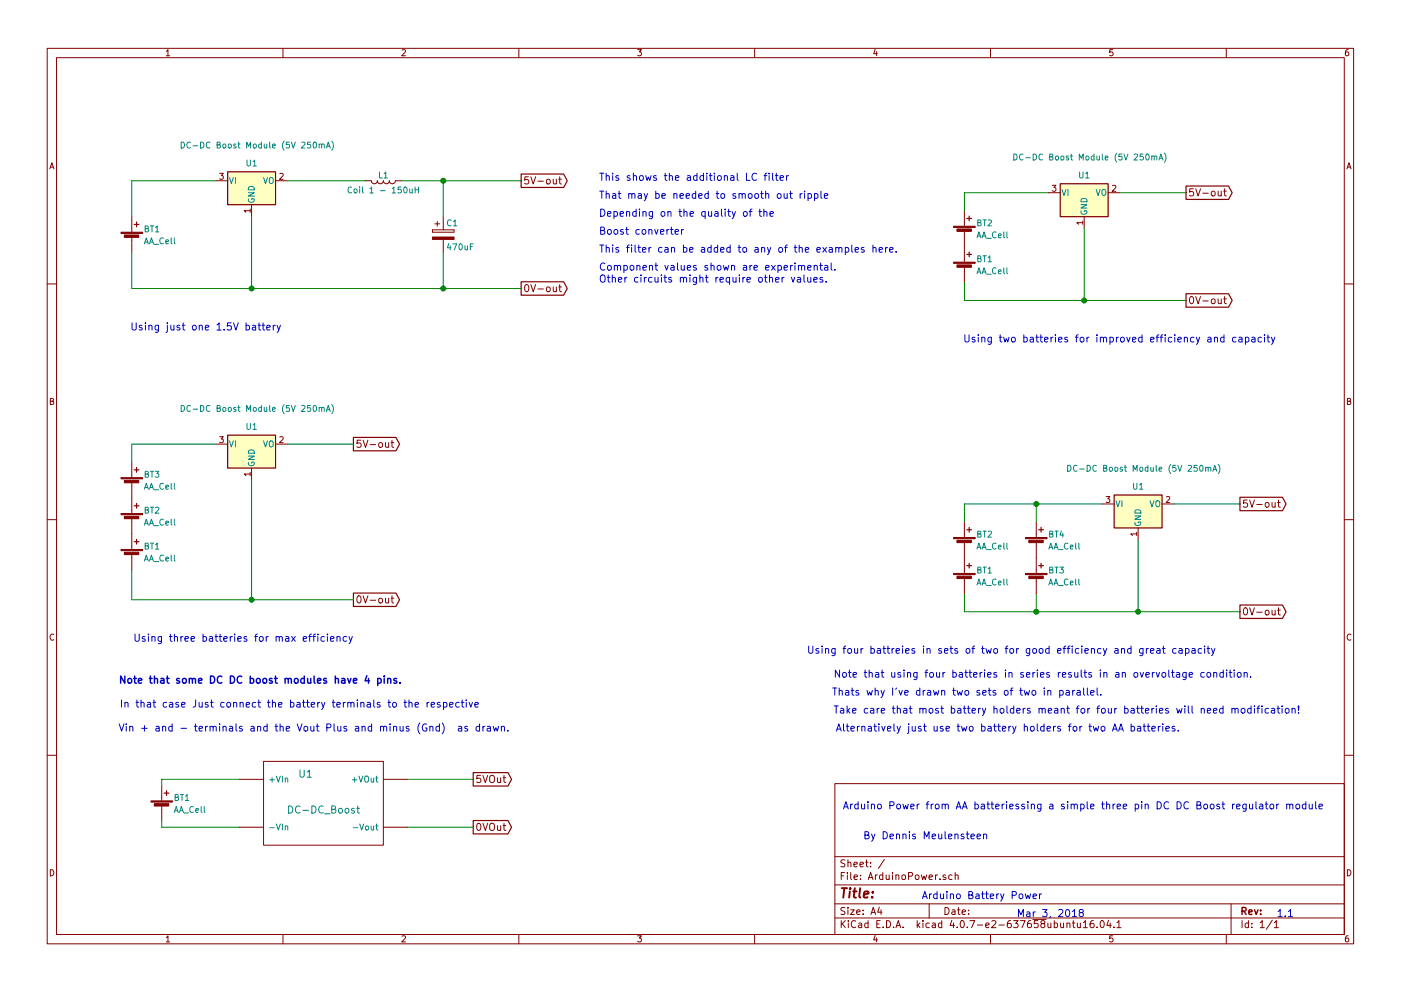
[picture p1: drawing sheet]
<svg xmlns="http://www.w3.org/2000/svg" width="297mm" height="210mm" viewBox="0 0 297 210" stroke-linecap="round" stroke-linejoin="round" font-family="sans-serif">
<g fill="none" stroke="#840000" stroke-width=".21">
<path d="M10 10.3h277v189.9h-277zM12 12.2h273v186.1h-273zM35.3 10.9l.3-.4v1.3M35.3 11.8h.7M60 10.3v1.9M85.2 10.6l.5-.1 .3 .4-.8 .9h.8M110 10.3v1.9M135.2 10.5h.8l-.4 .5 .3 .1 .1 .2-.1 .4-.2 .1-.5-.1M160 10.3v1.9M185.5 10.5l-.3 .9h.8M185.9 11v.8M210 10.3v1.9"/>
<path d="M235.9 10.5h-.6v.6h.6l.1 .5-.3 .2-.4-.1M260 10.3v1.9M285.9 10.5l-.4 .1-.2 .2-.1 .8 .3 .2 .4-.1 .1-.4-.1-.2-.4-.1-.3 .3M10.6 35.8l.4-1.3 .4 1.3M10.7 35.5h.6M45.7 38.3h2.6M46.6 36.8h.7l-.4 .5 .4 .1v.5l-.2 .1-.5-.1M58.4 38.3h2.6M59.3 36.9l.5-.1 .2 .3-.7 .9h.7M77.5 38.3l1.2 .1a.64 .64 0 0 0 .7 .6 .64 .64 0 0 0 .6-.7v.1a.64 .64 0 0 0 .7 .6 .64 .64 0 0 0 .6-.7v.1a.64 .64 0 0 0 .6 .6 .64 .64 0 0 0 .6-.7v.1a.64 .64 0 0 0 .7 .6 .64 .64 0 0 0 .6-.7h1.3M112 37.5h-.7l-.1 .7 .3-.1 .5 .1 .1 .6-.3 .2-.6-.1M112.5 37.5l.6 1.5 .5-1.5"/>
<path d="M114 38.4h1.2M116 38.1l.4-.1 .3 .3v.5l-.3 .2-.6-.2zM117.3 38l.1 1h.3l.3-.1M118 38v1M118.5 38h.5M118.7 37.5v1.3l.3 .2M223.1 39.3h.8l-.5 .5 .4 .1v.6l-.2 .1-.5-.1M235.9 39.4l.4-.1 .3 .4-.8 .9h.8M285.6 35.8l.4-1.3 .4 1.3M285.7 35.5h.6M27.9 46v3.3M27.9 50.3v3.3"/>
<path d="M53 44.7h-1.2l.3 .4M53 44.3v.8M53.3 43.4v2.6M91.7 48.8v.5zM91.7 49.3h4.6zM91.7 48.8h4.6zM92.2 47.5h1M92.7 47v1M94 46v2.8M94 50.8v2.8M96.3 48.8v.5zM204.5 44.7v3.3"/>
<path d="M204.5 49v6.6M204.5 56.6v3.3M222.2 40.9h2.6M229.6 47.2h-1.3l.4 .4M229.6 46.9v.7M229.9 46v2.5M234.9 40.9h2.6M253 40.1h-.7l-.1 .7 .2-.2 .5 .1 .2 .6-.3 .3-.6-.2M253.5 40.1l.5 1.5 .5-1.5M255 41h1.2M256.9 40.7l.2-.1 .5 .1v.6l-.1 .2-.4 .1-.2-.2zM258.3 40.6v.9l.4 .1 .2-.2"/>
<path d="M258.9 40.6v1M259.4 40.6h.6M259.6 40.1v1.3l.4 .2M10 60.2h2M111.4 60.5l.2-.1a.81 .81 0 0 1 .5 .7 .81 .81 0 0 1-.5 .8l-.2-.2-.2-.4zM112.5 60.4l.6 1.5 .5-1.5M114 61.3h1.2M116 61l.4-.1 .3 .3v.4l-.3 .3-.6-.3zM117.3 60.9l.1 .9 .3 .1 .3-.2M118 60.9v1M118.5 60.9h.5M118.7 60.4v1.3l.3 .2"/>
<path d="M252.3 63.1l.3-.2a.81 .81 0 0 1 .5 .8 .81 .81 0 0 1-.5 .7l-.3-.1-.1-.5zM253.5 62.9l.5 1.5 .5-1.5M255 63.8h1.2M256.9 63.6l.2-.2 .5 .2v.6l-.1 .2h-.4l-.2-.1zM258.3 63.4v1h.4l.2-.1M258.9 63.4v1M259.4 63.4h.6M259.6 62.9v1.3l.4 .2M285 60.2h2M10.7 85.1h.5l.1-.5-.6-.1v1.3h.5l.2-.4-.3-.3M27.9 98v3.3M45.7 94.2h2.6"/>
<path d="M46.6 92.7h.7l-.4 .4 .4 .1v.6l-.2 .1-.5-.1M53.3 99.3v2.5M58.4 94.2h2.6M59.3 92.8l.5-.1 .2 .3-.7 .9h.7M76.5 93.4h-.8v.7l.2-.1 .5 .1 .2 .5-.3 .3-.6-.1M77 93.4l.5 1.5 .5-1.5M78.5 94.3h1.2M80.4 94.1l.2-.2 .4 .2 .1 .5-.2 .2-.3 .1-.2-.1zM81.7 93.9l.1 .9 .4 .1 .2-.1M82.4 93.9v1M82.9 93.9h.6M83.1 93.4v1.3l.4 .2"/>
<path d="M285.7 85.1h.5l.1-.5-.6-.1v1.3h.5l.2-.4-.3-.3M10 110.3h2M27.9 102.4v6.6M27.9 110v6.6M27.9 117.6v3.3M53 100.6h-1.2l.3 .3M53 100.2v.7M204.5 110.7v3.3M204.5 115.1v6.6M219.7 110.7v3.3M219.7 115.1v6.6M233.7 106.9h2.5"/>
<path d="M234.5 105.4h.8l-.4 .4 .4 .1v.6l-.2 .1-.6-.1M241 113.3h-1.3l.4 .3M241 112.9v.7M241.3 112v2.5M246.4 106.9h2.5M247.3 105.5l.5-.1 .2 .3-.8 .9h.8M264.4 106.1h-.7l-.1 .7 .3-.1 .5 .1 .1 .5-.3 .3-.6-.1M264.9 106.1l.6 1.5 .5-1.5M266.4 107h1.2M268.3 106.8l.3-.2 .4 .2 .1 .5-.2 .2-.3 .1-.3-.1zM269.7 106.6l.1 .9 .3 .1 .3-.1M270.4 106.6v1"/>
<path d="M270.9 106.6h.5M271.1 106.1v1.3l.3 .2M285 110.3h2M11.4 134.6a.58 .58 0 0 0-.8 .6 .58 .58 0 0 0 .8 .5M75.8 126.6l.2-.2a.81 .81 0 0 1 .6 .8 .81 .81 0 0 1-.6 .7l-.2-.1-.1-.5zM77 126.4l.5 1.5 .5-1.5M78.5 127.3h1.2M80.4 127l.4-.1 .3 .3v.5l-.3 .2-.5-.2zM81.7 126.9l.1 1h.4l.2-.1M82.4 126.9v1M82.9 126.9h.6M83.1 126.4v1.3l.4 .2"/>
<path d="M204.5 122.7v3.3M219.7 122.7v3.3M263.8 129.1l.2-.1a.81 .81 0 0 1 .5 .7 .81 .81 0 0 1-.5 .8l-.2-.2-.2-.4zM264.9 129l.6 1.5 .5-1.5M266.4 129.9h1.2M268.3 129.6l.3-.1 .4 .1 .1 .6-.2 .2-.3 .1-.3-.2zM269.7 129.5l.1 .9 .3 .1 .3-.2M270.4 129.5v1M270.9 129.5h.5M271.1 129v1.3l.3 .2M286.4 134.6a.58 .58 0 0 0-.8 .6 .58 .58 0 0 0 .8 .5M10 160.2h2"/>
<path d="M34.3 166.6v3.3M34.3 170.9v3.3M50.8 165.3h5.1M50.8 175.5h5.1M55.9 161.5h25.4v17.8h-25.4zM81.3 165.3h5.1M81.3 175.5h5.1M101.2 174.8l.2-.1a.81 .81 0 0 1 .6 .7 .81 .81 0 0 1-.6 .8l-.2-.2-.1-.4zM101.9 164.5h-.8v.7l.2-.1 .5 .1 .2 .6-.3 .2-.6-.1M102.4 164.5l.5 1.5 .5-1.5M102.4 174.7l.5 1.5 .5-1.5M103.9 164.7a.5 .5 0 0 1 .6-.2 .5 .5 0 0 1 .3 .5v.8l-.3 .2a.53 .53 0 0 1-.7-.5z"/>
<path d="M103.9 174.9a.5 .5 0 0 1 .6-.2 .5 .5 0 0 1 .3 .5v.8l-.3 .2a.53 .53 0 0 1-.7-.5zM105.5 165l.1 1h.3l.2-.1M105.5 175.2l.1 .9 .3 .1 .2-.2M106.1 165v1M106.1 175.2v1M106.7 165h.5M106.7 175.2h.5M106.9 164.5v1.3l.3 .2M106.9 174.7v1.3l.3 .2M177 166.3h108v32h-108zM285 160.2h2M10.7 184.5a.65 .65 0 0 1 .7 .7 .65 .65 0 0 1-.7 .6z"/>
<path d="M35.3 198.9l.3-.4v1.3M35.3 199.8h.7M60 198.3v1.9M85.2 198.6l.5-.1 .3 .4-.8 .9h.8M110 198.3v1.9M135.2 198.5h.8l-.4 .5 .3 .1 .1 .2-.1 .4-.2 .1-.5-.1M160 198.3v1.9M177 194.8h108M177 191.8h108M177 187.8h108M177 181.8h108M178.4 195.3v1.5"/>
<path d="M178.4 185.8h.5M178.6 196l.6 .8M179.1 185.1h-.7v1.5M179.1 192.6l-.5-.1-.3 .3 .1 .3 .7 .4v.4l-.2 .1-.6-.1M179.1 182.5l-.5-.1-.3 .3 .1 .3 .7 .4v.4l-.2 .1-.6-.1M179.2 195.3l-.8 .9M179.7 185.1v.2M179.7 185.6v1M179.8 192.5v.2M179.8 183.1l.2-.2 .4 .1v.9M179.8 182.4v1.5M179.8 193v1"/>
<path d="M179.9 195.3v.2M179.9 195.8v1M180.3 193h.8l-.8 1h.8M180.4 185.1v1.3l.2 .2M181.1 183.4l.7-.1-.1-.3-.4-.1-.2 .2v.7h.6M181.1 186.1l.7-.1-.1-.3-.4-.1-.2 .2 .1 .7h.5M181.4 195.5a.71 .71 0 0 0-1 .5 .71 .71 0 0 0 .8 .8l.2-.1M181.6 193.5l.7-.1v-.3l-.4-.1-.3 .2 .1 .7h.6M182.1 195.9h.6v.9M182.3 183.4l.8-.1-.1-.3-.4-.1-.3 .2 .1 .7h.6M182.4 186.5v.1M182.4 185.7v.1"/>
<path d="M182.7 196.2l-.7 .3 .2 .3 .5-.1M183 193.9v.1M183 193.1v.1M183.5 182.9h.6M183.7 182.4v1.3l.4 .2M184 195.9l-.4-.1-.3 .3 .1 .6 .2 .1 .4-.1M184 195.3v1.5M184.1 186.6l.5-1.5 .5 1.5M184.2 186.2h.7M184.6 183.8v.1M184.6 183v.1M184.7 194l.4-1.5 .5 1.5"/>
<path d="M184.8 193.6h.7M185.5 198.5l-.3 .9h.8M185.6 185.6v1M185.9 199v.8M185.9 196h.5M186 185.6l-.4 .3M186.4 192.5l-.3 1h.9M186.6 195.3h-.7v1.5h.7M186.8 193v1M187.2 185.7l-.5-.1-.2 .3v.6l.2 .1 .5-.1M187.2 185.1v1.5M187.2 196.7v.1"/>
<path d="M187.5 182.3l-1.3 2M187.9 185.6l.1 .9 .3 .1 .2-.1M188 195.3a.76 .76 0 0 1 .8 .8 .76 .76 0 0 1-.8 .7zM188.5 185.6v1M189.2 185.1v.2M189.2 185.6v1M189.5 196.7v.1M189.9 185.7l.2-.1 .4 .1 .1 .9M189.9 185.6v1M190 196.8l.4-1.5 .6 1.5M190.1 196.4h.7M191.3 185.7l.2-.1 .4 .1 .1 .6-.1 .2-.4 .1-.2-.1z"/>
<path d="M191.5 196.7v.1M192.6 185.9l.7-.1 .2-.2-.1-.3-.2-.2h-.6v1.5M194.1 185.7l.2-.1 .5 .1v.6l-.1 .2-.4 .1-.2-.1zM194.5 195.3v1.5M194.6 196.3l.4 .5M195 195.8l-.5 .6M195.3 185.6l.3 1 .3-.7 .3 .7 .3-1M195.7 195.3v.2M195.7 195.8v1M197 186.1l.7-.1-.1-.3-.4-.1-.2 .2 .1 .7h.5M197 191.8v3M197 195.9l-.4-.1-.3 .3 .1 .6 .2 .1 .4-.1"/>
<path d="M197.7 195.9h.6v.9M198.3 196.2l-.7 .3 .2 .3 .5-.1M198.3 185.6v1M198.8 185.6l-.5 .3M199.3 186.5v.1M199.7 195.9l-.5-.1-.2 .3v.6l.2 .1 .5-.1M199.7 195.3v1.5M200.4 192.5a.76 .76 0 0 1 .8 .8 .76 .76 0 0 1-.8 .7zM200.5 185.7l-.3-.1-.3 .2 .1 .2 .5 .2v.3h-.6M201.8 195.2l-.4 1.1h1M201.9 193.1h.5l.1 .9M201.9 185.7l-.5-.1-.3 .3 .1 .6 .2 .1 .5-.1"/>
<path d="M202.2 195.8v1M202.5 193.4l-.7 .3 .2 .3 .5-.1M202.5 185.7l.2-.1 .4 .1v.9M202.5 185.1v1.5M202.9 196.7v.1M203 193h.6M203.2 192.5v1.3l.4 .2M203.8 195.4l.1-.1a.8 .8 0 0 1 .6 .8 .8 .8 0 0 1-.6 .7 .97 .97 0 0 1-.1-1.4zM204 193.5l.7-.1-.1-.3-.4-.1-.2 .2 .1 .7h.5M205.1 196.7v.1M205.4 193.9v.1M205.4 193.1v.1"/>
<path d="M205.6 195.3h1.1l-.7 1.5M207.2 196.3h1.2M209 196.3l.7-.1v-.3l-.5-.1-.2 .2 .1 .7h.6M210 198.3v1.9M210.3 195.5l.6-.2 .3 .5-1 1h1M211.8 196.3h1.1M214.3 195.3l-.5 .1a1.11 1.11 0 0 0-.1 1.3l.4 .1 .3-.1v-.5l-.3-.3-.4 .1-.1 .2M214.9 195.3h.9l-.5 .6 .5 .1v.7l-.2 .1-.7-.1M216.3 195.3h1l-.6 1.5M218.5 195.3l-.4 .1a1.11 1.11 0 0 0-.1 1.3l.4 .1 .2-.1 .1-.5-.3-.3-.4 .1-.2 .2M219 195.1h2.8M220 195.3h-.7v.7h.7l.1 .2-.1 .5-.2 .1-.5-.1"/>
<path d="M221 196l-.3-.3 .1-.2 .2-.2 .4 .1 .1 .2v.2l-.5 .2-.3 .3 .1 .4 .2 .1h.3l.2-.3v-.2l-.2-.3M222.2 195.8v.9l.4 .1 .2-.1M222.8 195.8v1M223.5 195.9l.5-.1 .2 .3-.1 .6h-.6M223.5 195.3v1.5M224.9 195.8v.9l.4 .1 .2-.1M225.5 195.8v1M226.2 196l.2-.2 .4 .1v.9M226.2 195.8v1M227.4 195.8h.5M227.6 195.3v1.3l.3 .2M228.4 195.8l.1 .9 .4 .1 .2-.1"/>
<path d="M229.1 195.8v1M229.7 195.8l.4-.5v1.5M229.7 196.8h.9M231.8 195.3l-.4 .1a1.11 1.11 0 0 0-.1 1.3l.4 .1 .2-.1 .1-.5-.3-.3-.4 .1-.2 .2M232.6 196.7v.1M233.4 195.5l.2-.2a.8 .8 0 0 1 .5 .8 .8 .8 0 0 1-.5 .7l-.4-.5zM235 195.2l-.3 1.1h.9M235.4 195.8v1M235.9 198.5h-.6v.7l.6-.1 .1 .5-.3 .2-.4-.1M236.2 196.7v.1M236.8 195.8l.4-.5v1.5M236.8 196.8h.9"/>
<path d="M260 198.3v1.9M261 191.8v6.5M263.3 195.3v1.5M264.7 195.9l-.4-.1-.3 .3 .1 .6 .2 .1 .4-.1M264.7 195.3v1.5M265.4 196.7v.1M265.4 195.9v.1M267.2 195.8l.4-.5v1.5M267.2 196.8h.8M269.7 195.2l-1.2 2M270.2 195.8l.4-.5v1.5M270.2 196.8h.8"/>
<path d="M285.7 184.5a.65 .65 0 0 1 .7 .7 .65 .65 0 0 1-.7 .6zM285.9 198.5l-.4 .1-.2 .3-.1 .7 .3 .2 .4-.1 .1-.4-.1-.2-.4-.1-.3 .3"/>
</g>
<path d="M263.3 193.3l.8-.1 .1-.2-.1-.3-.2-.2h-.6v1.5M263.7 193.3l.5 .7M264.8 193.5l.7-.1-.1-.3-.4-.1-.2 .2v.7h.6M266 193l.3 1 .4-1M267.3 193.9v.1M267.3 193.1v.1" fill="none" stroke="#840000" stroke-width=".3"/>
<path d="M178.5 188.4h1.1M179 188.4l-.2 2M180.2 189.1l-.2 1.3M180.3 188.4l-.1 .2 .2-.1-.1-.1-.1 .2M180.9 189.1h.7M181.2 188.4l-.2 1.8 .1 .1 .4 .1M182.4 188.4l-.2 1.8 .2 .2M183.2 189.8l.9-.2v-.4l-.6-.1-.3 .3v.9h.7M184.9 190.3v.1M185.1 189.2l-.1 .2-.1-.1 .2-.1-.1 .2" fill="none" stroke="#840000" stroke-width=".41"/>
<g fill="#840000" stroke="#840000" stroke-width=".21">
<path d="M25.7 49.3h4.5v.2h-4.5z"/>
<path d="M26.4 49.9h3v.5h-3z"/>
<path d="M202.2 48h4.6v.3h-4.6z"/>
<path d="M202.9 48.6h3v.5h-3z"/>
<path d="M202.2 55.6h4.6v.3h-4.6z"/>
<path d="M202.9 56.2h3v.5h-3z"/>
<path d="M217.4 114h4.6v.3h-4.6z"/>
<path d="M218.1 114.6h3.1v.5h-3.1z"/>
<path d="M217.4 121.7h4.6v.2h-4.6z"/>
<path d="M218.1 122.2h3.1v.6h-3.1z"/>
<path d="M25.7 101.3h4.5v.3h-4.5z"/>
<path d="M26.4 101.9h3v.5h-3z"/>
<path d="M25.7 109h4.5v.2h-4.5z"/>
<path d="M26.4 109.5h3v.6h-3z"/>
<path d="M25.7 116.6h4.5v.2h-4.5z"/>
<path d="M26.4 117.2h3v.5h-3z"/>
<path d="M202.2 114h4.6v.3h-4.6z"/>
<path d="M202.9 114.6h3v.5h-3z"/>
<path d="M202.2 121.7h4.6v.2h-4.6z"/>
<path d="M202.9 122.2h3v.6h-3z"/>
<path d="M32 169.9h4.6v.3h-4.6z"/>
<path d="M32.7 170.5h3.1v.5h-3.1z"/>
<path d="M91.7 50.3h4.6v.5h-4.6z"/>
</g>
<g fill="none" stroke="#840000" stroke-width=".25">
<path d="M48.3 36.4h10.1v7h-10.1zM110.5 36.9h9l.8 1.4-.8 1.5h-9zM224.8 39h10.1v7h-10.1zM251.5 39.5h9l.7 1.4-.7 1.4h-9zM28.4 47.6h1.1M29 47.1v1M110.5 59.8h9l.8 1.4-.8 1.4h-9zM205 46.3h1M205 54h1M205.5 45.8v1.1M205.5 53.5v1M251.5 62.3h9l.7 1.4-.7 1.5h-9z"/>
<path d="M28.4 99.7h1.1M29 99.2v1M48.3 92.3h10.1v7h-10.1zM74.9 92.8h9l.8 1.4-.8 1.5h-9zM28.4 107.3h1.1M28.4 114.9h1.1M29 106.8v1M29 114.4v1M205 112.4h1M205.5 111.9v1M205.5 119.5v1M220.2 112.4h1"/>
<path d="M220.7 111.9v1M220.7 119.5v1M236.2 105h10.2v7h-10.2zM262.9 105.5h9l.8 1.4-.8 1.5h-9zM74.9 125.8h9l.8 1.4-.8 1.5h-9zM205 120h1M220.2 120h1M262.9 128.4h9l.8 1.4-.8 1.4h-9zM34.8 168.3h1M35.3 167.8v1M100.3 163.9h7.4l.8 1.4-.8 1.5h-7.4zM100.3 174.1h7.4l.8 1.4-.8 1.4h-7.4z"/>
</g>
<g fill="none" stroke="#008484" stroke-width=".21">
<path d="M38.4 30.1a.64 .64 0 0 1 .7 .7 .64 .64 0 0 1-.7 .6zM40.4 30.2a.56 .56 0 0 0-.8 .6 .56 .56 0 0 0 .8 .5M40.9 30.9h1M42.5 30.1a.64 .64 0 0 1 .7 .7 .64 .64 0 0 1-.7 .6zM44.5 30.2a.56 .56 0 0 0-.8 .6 .56 .56 0 0 0 .8 .5M46 30.7l.6-.1v-.4l-.6-.1v1.3h.5l.2-.4-.2-.3M47.3 30.7l.2-.1 .3 .1 .1 .5-.1 .1-.3 .1-.2-.1zM48.4 30.7l.2-.1 .4 .1v.5l-.1 .1-.3 .1-.2-.1zM48.6 37.7l.4 1.2 .5-1.2M49.9 37.7v1.2M50 30.6h-.3l-.2 .1 .1 .2 .4 .1v.3h-.5M50.4 30.6h.5"/>
<path d="M50.6 30.1v1.1l.3 .2M52.3 31.4v-1.3l.4 .9 .4-.9v1.3M52.4 34v1l.2 .2h.3l.2-.2v-1M52.7 39.8a.69 .69 0 0 1 .8-.2 .69 .69 0 0 1 .4 .7h-1.2zM53.6 34.3l.4-.3v1.2M53.6 35.2h.8M53.7 30.7l.2-.1 .4 .1 .1 .5-.2 .1-.3 .1-.2-.1zM55.4 30.6h-.3l-.3 .2 .1 .5h.5M55.4 30.1v1.3M55.9 37.7l.4 1.2 .4-1.2M56 30.6l.1 .7 .3 .1 .2-.1M56.6 30.6v.8"/>
<path d="M57.1 37.8l.3-.1h.4l.1 .8a.42 .42 0 0 1-.2 .4 .42 .42 0 0 1-.4 0l-.2-.4zM57.2 30.1v1.1l.2 .2M57.8 31l.6-.1-.1-.3h-.3l-.2 .1v.6h.5M60.2 29.9a1.51 1.51 0 0 0 0 2M61.3 30.1h-.6v.6h.6v.6l-.1 .1-.5-.1M61.8 30.1l.4 1.3 .4-1.3M64 30.2l.4-.1 .3 .4-.8 .9h.8M65.8 30.1h-.6v.6h.6v.6l-.1 .1-.5-.1M66.5 30.2l.2-.1a.67 .67 0 0 1 .4 .7 .67 .67 0 0 1-.4 .6l-.3-.5zM67.7 30.7l.1-.1h.3l.1 .8M67.7 30.6v.8M68.2 30.7l.2-.1h.3l.1 .8"/>
<path d="M69.2 31.4l.4-1.3 .4 1.3M69.3 31h.6M70.3 29.9a1.51 1.51 0 0 1 0 2M74.5 39.8a.56 .56 0 0 0-.7 .5 .56 .56 0 0 0 .7 .5M76.3 39.7v.1M76.9 39.7v1l.1 .2M80.5 36.5v1.3h.6M81.4 36.8l.4-.3v1.3M81.4 37.8h.7M85 39.7h-.6v.6h.6v.5l-.1 .1-.5-.1M85.7 39.8l.2-.1a.67 .67 0 0 1 .4 .6 .67 .67 0 0 1-.4 .6l-.3-.4zM88 39.7v1.2"/>
<path d="M88.7 39.7v1.2M214.9 32.7a.64 .64 0 0 1 .8 .6 .64 .64 0 0 1-.8 .7zM216.9 32.8a.56 .56 0 0 0-.8 .5 .56 .56 0 0 0 .8 .5M217.5 33.5h.9M219 32.7a.64 .64 0 0 1 .8 .6 .64 .64 0 0 1-.8 .7zM221 32.8a.56 .56 0 0 0-.7 .5 .56 .56 0 0 0 .7 .5M222.6 33.3l.6-.1v-.4l-.6-.1v1.3h.4l.3-.5-.3-.2M223.8 33.2l.4-.1 .2 .2v.4l-.2 .3-.4-.2zM225 33.2l.3-.1 .3 .2v.4l-.3 .3-.3-.2zM226.5 33.2l-.3-.1-.1 .2v.2l.4 .1v.3h-.4M226.9 33.1h.5M227.1 32.7v1.1l.3 .2"/>
<path d="M228.8 34v-1.3l.5 .9 .4-.9v1.3M228.9 36.5v1l.2 .3h.3l.2-.3v-1M230.2 36.8l.3-.3v1.3M230.2 37.8h.7M230.3 33.2l.3-.1 .3 .2v.4l-.3 .3-.3-.2zM232 33.2l-.4-.1-.2 .2 .1 .6h.5M232 32.7v1.3M232.6 33.1v.8l.3 .1 .2-.2M233.1 33.1v.9M233.7 32.7v1.1l.2 .2M234.3 33.5l.6-.1-.1-.2-.3-.1-.2 .2 .1 .6h.4M236.8 32.5a1.51 1.51 0 0 0 0 1.9"/>
<path d="M237.9 32.7h-.6l-.1 .6h.7v.5l-.2 .2-.5-.2M238.3 32.7l.4 1.3 .4-1.3M240.5 32.8l.5-.1 .2 .3-.8 1h.8M242.4 32.7h-.6l-.1 .6h.7v.5l-.2 .2-.5-.2M243 32.8l.2-.1a.67 .67 0 0 1 .5 .6 .67 .67 0 0 1-.5 .7l-.3-.5zM244.2 33.2l.2-.1 .3 .1v.8M244.2 33.1v.9M244.7 33.3l.2-.2 .3 .1 .1 .8M245.7 34l.4-1.3 .5 1.3M245.8 33.6h.6M246.9 32.5a1.51 1.51 0 0 1 0 1.9M30.6 51.7l.4-1.2 .4 1.2"/>
<path d="M30.7 51.4h.6M30.8 48.5l.6-.1v-.4l-.6-.1v1.3h.5l.2-.4-.3-.3M31.7 51.7l.4-1.2 .4 1.2M31.8 51.4h.6M31.9 47.9h.7M32.2 47.9v1.3M32.7 51.8h.9M33 48.3l.3-.4v1.3M33 49.2h.7M34.6 50.6a.56 .56 0 0 0-.7 .5 .56 .56 0 0 0 .7 .5M35.2 51.3l.5-.1v-.3h-.4l-.1 .1v.7h.5M36.3 50.5v1l.2 .2"/>
<path d="M37 50.5v1l.1 .2M52.7 40.9h1.2l-1.2 .7h1.2M52.7 42.2a.59 .59 0 0 0 .6 .7 .59 .59 0 0 0 .5-.7h-.4v.2M75.1 40.2l.4-.1 .2 .2v.4l-.2 .2-.4-.1zM76.3 40.1v.8M78.4 40l.4-.3v1.2M78.4 40.9h.7M80.7 40.5h.9M83.2 40l.3-.3v1.2M83.2 40.9h.7M86.9 40.1v.8h.3l.2-.1M87.4 40.1v.8"/>
<path d="M88 40.3h.7M95.1 51.7l-.2 .9h.7M95.5 52.1v.9M95.6 46.8a.56 .56 0 0 0-.7 .5 .56 .56 0 0 0 .7 .5M96 51.7h.9l-.6 1.3M96.1 47l.4-.3v1.2M96.1 47.9h.8M97.4 51.8l.2-.1a.67 .67 0 0 1 .4 .7 .67 .67 0 0 1-.4 .6l-.3-.5zM98.6 52.1v.8l.3 .1 .2-.1M99.1 52.1v.9M99.7 52.3h.5M100.3 51.7h-.6v1.3"/>
<path d="M207.1 50.5l.4-1.3 .5 1.3M207.1 58.1l.4-1.3 .5 1.3M207.3 50.1h.5M207.3 57.7h.5M207.3 47.2l.6-.1v-.3l-.6-.1v1.2h.5l.2-.4-.3-.3M207.3 54.9l.6-.1v-.4l-.6-.1v1.2h.5l.2-.4-.3-.2M208.2 50.5l.4-1.3 .5 1.3M208.2 58.1l.4-1.3 .5 1.3M208.4 50.1h.5M208.4 57.7h.5M208.4 46.7h.7M208.4 54.3h.7"/>
<path d="M208.8 46.7v1.2M208.8 54.3v1.2M209.2 50.6h1M209.2 58.2h1M209.5 46.8l.5-.1 .2 .3-.8 .9h.8M209.5 54.6l.4-.3v1.2M209.5 55.5h.7M211.2 49.3a.56 .56 0 0 0-.8 .5 .56 .56 0 0 0 .8 .5M211.2 56.9a.56 .56 0 0 0-.8 .5 .56 .56 0 0 0 .8 .6M211.7 50l.6-.1-.1-.2-.3-.1-.2 .2v.6h.5M211.7 57.7l.6-.2-.1-.2-.3-.1-.2 .2v.6h.5M212.8 49.2v1.1l.2 .2"/>
<path d="M212.8 56.8v1.1l.2 .2M213.5 49.2v1.1l.2 .2M213.5 56.8v1.1l.2 .2M225.2 40.2l.4 1.3 .4-1.3M226.4 40.2v1.3M229.2 43.4h1.3l-1.3 .7h1.3M229.2 44.7a.59 .59 0 0 0 .6 .8 .59 .59 0 0 0 .6-.8h-.5v.2M229.2 42.3a.69 .69 0 0 1 .8-.2 .69 .69 0 0 1 .5 .7h-1.3zM232.4 40.2l.4 1.3 .4-1.3M233.7 40.4l.2-.2 .4 .1 .2 .7a.42 .42 0 0 1-.3 .4 .42 .42 0 0 1-.4 0l-.2-.4zM31.9 100h.7M32.2 100v1.3"/>
<path d="M32.9 100h.8l-.5 .5 .4 .1v.5l-.1 .2-.6-.2M38.4 86a.64 .64 0 0 1 .7 .7 .64 .64 0 0 1-.7 .6zM40.4 86.1a.56 .56 0 0 0-.8 .5 .56 .56 0 0 0 .8 .6M40.9 86.8h1M42.5 86a.64 .64 0 0 1 .7 .7 .64 .64 0 0 1-.7 .6zM44.5 86.1a.56 .56 0 0 0-.8 .5 .56 .56 0 0 0 .8 .6M46 86.6l.6-.1v-.4l-.6-.1v1.3h.5l.2-.4-.2-.3M47.3 86.6l.2-.2 .3 .2 .1 .4-.1 .2-.3 .1-.2-.1zM48.4 86.6l.2-.2 .4 .2v.4l-.1 .2-.3 .1-.2-.1zM48.6 93.5l.4 1.3 .5-1.3M49.9 93.5v1.3M50 86.5l-.3-.1-.2 .2 .1 .2 .4 .1v.3h-.5"/>
<path d="M50.4 86.4h.5M50.6 86v1.1l.3 .2M52.3 87.3v-1.3l.4 .9 .4-.9v1.3M52.4 89.8v1.1l.2 .2h.3l.2-.2v-1.1M52.7 96.8h1.2l-1.2 .7h1.2M52.7 98.1a.59 .59 0 0 0 .6 .7 .59 .59 0 0 0 .5-.7l-.4-.1v.3M52.7 95.7a.69 .69 0 0 1 .8-.2 .69 .69 0 0 1 .4 .7h-1.2zM53.6 90.2l.4-.4v1.3M53.6 91.1h.8M53.7 86.6l.2-.2 .4 .2 .1 .4-.2 .2-.3 .1-.2-.1zM55.4 86.5l-.3-.1-.3 .3 .1 .5h.5M55.4 86v1.3"/>
<path d="M55.9 93.5l.4 1.3 .4-1.3M56 86.4l.1 .8 .3 .1 .2-.1M56.6 86.4v.9M57.1 93.7l.3-.2 .4 .1 .1 .8a.42 .42 0 0 1-.2 .4 .42 .42 0 0 1-.4-.1l-.2-.3zM57.2 86v1.1l.2 .2M57.8 86.9l.6-.2-.1-.2-.3-.1-.2 .2v.6h.5M60.2 85.8a1.51 1.51 0 0 0 0 2M61.3 86h-.6v.6h.6v.6l-.1 .1-.5-.1M61.8 86l.4 1.3 .4-1.3M64 86.1l.4-.1 .3 .4-.8 .9h.8M65.8 86h-.6v.6h.6v.6l-.1 .1-.5-.1M66.5 86.1l.2-.1a.67 .67 0 0 1 .4 .7 .67 .67 0 0 1-.4 .6l-.3-.5z"/>
<path d="M67.7 86.6l.1-.2 .3 .1 .1 .8M67.7 86.4v.9M68.2 86.6l.2-.2 .3 .1 .1 .8M69.2 87.3l.4-1.3 .4 1.3M69.3 86.9h.6M70.3 85.8a1.51 1.51 0 0 1 0 2M226.4 98.7a.64 .64 0 0 1 .7 .7 .64 .64 0 0 1-.7 .6zM228.3 98.8a.56 .56 0 0 0-.7 .5 .56 .56 0 0 0 .7 .6M228.9 99.5h1M230.5 98.7a.64 .64 0 0 1 .7 .7 .64 .64 0 0 1-.7 .6zM232.5 98.8a.56 .56 0 0 0-.8 .5 .56 .56 0 0 0 .8 .6M234 99.3l.6-.1v-.4l-.6-.1v1.3h.5l.2-.4-.3-.3"/>
<path d="M235.3 99.3l.3-.2 .3 .3v.3l-.3 .3-.3-.1zM236.4 99.3l.4-.2 .2 .3v.3l-.2 .3-.4-.1zM238 99.2l-.3-.1-.2 .2v.2l.5 .1v.3h-.5M238.4 99.1h.5M238.6 98.7v1.1l.3 .2M240.3 100v-1.3l.4 .9 .4-.9v1.3M241.7 99.3l.4-.2 .2 .3v.3l-.2 .3-.4-.1zM243.4 99.2l-.4-.1-.2 .3 .1 .5h.5M243.4 98.7v1.3M244 99.1v.8l.3 .1 .2-.1M244.5 99.1v.9M245.1 98.7v1.1l.2 .2"/>
<path d="M245.7 99.6l.6-.2v-.2l-.4-.1-.2 .2 .1 .6h.5M248.2 98.5a1.51 1.51 0 0 0 0 2M249.3 98.7h-.6l-.1 .6h.7v.6l-.2 .1-.5-.1M249.7 98.7l.4 1.3 .5-1.3M251.9 98.8l.5-.1 .2 .4-.8 .9h.8M253.8 98.7h-.6l-.1 .6h.7v.6l-.2 .1-.5-.1M254.5 98.8l.1-.1a.67 .67 0 0 1 .5 .7 .67 .67 0 0 1-.5 .6l-.2-.5zM255.6 99.3l.2-.2 .3 .1 .1 .8M255.6 99.1v.9M256.2 99.3l.1-.2 .3 .1 .1 .8M257.1 100l.5-1.3 .4 1.3M257.3 99.6h.6"/>
<path d="M258.3 98.5a1.51 1.51 0 0 1 0 2M30.6 103.8l.4-1.3 .4 1.3M30.6 111.4l.4-1.2 .4 1.2M30.6 119l.4-1.2 .4 1.2M30.7 103.4h.6M30.7 111h.6M30.7 118.7h.6M30.8 100.6l.6-.1v-.4l-.6-.1v1.3h.5l.2-.5-.3-.2M30.8 108.2l.6-.1v-.4l-.6-.1v1.3h.5l.2-.4-.3-.3M30.8 115.8l.6-.1v-.4l-.6-.1v1.3h.5l.2-.4-.3-.3M31.7 103.8l.4-1.3 .4 1.3M31.7 111.4l.4-1.2 .4 1.2"/>
<path d="M31.7 119l.4-1.2 .4 1.2M31.8 103.4h.6M31.8 111h.6M31.8 118.7h.6M31.9 107.6h.7M31.9 115.2h.7M32.2 107.6v1.3M32.2 115.2v1.3M32.7 103.9h.9M32.7 111.5h.9M32.7 119.1h.9M33 107.7l.5-.1 .2 .4-.8 .9h.8"/>
<path d="M33 115.6l.3-.4v1.3M33 116.5h.7M34.6 102.6a.56 .56 0 0 0-.7 .6 .56 .56 0 0 0 .7 .5M34.6 110.3a.56 .56 0 0 0-.7 .5 .56 .56 0 0 0 .7 .5M34.6 117.9a.56 .56 0 0 0-.7 .5 .56 .56 0 0 0 .7 .5M35.2 103.4l.5-.2v-.2l-.4-.1-.1 .2v.6h.5M35.2 111l.5-.1v-.3h-.4l-.1 .1v.6h.5M35.2 118.6l.5-.1v-.2l-.4-.1-.1 .2v.6h.5M36.3 102.5v1.1l.2 .2M36.3 110.2v1l.2 .2M36.3 117.8v1l.2 .2M37 102.5v1.1l.1 .2"/>
<path d="M37 110.2v1l.1 .2M37 117.8v1l.1 .2M207.1 116.5l.4-1.3 .5 1.3M207.3 116.1h.5M207.3 113.3l.6-.1v-.4l-.6-.1v1.3h.5l.2-.5-.3-.2M208.2 116.5l.4-1.3 .5 1.3M208.4 116.1h.5M208.4 112.7h.7M208.8 112.7v1.3M209.2 116.6h1M209.5 112.8l.5-.1 .2 .3-.8 1h.8M211.2 115.3a.56 .56 0 0 0-.8 .6 .56 .56 0 0 0 .8 .5"/>
<path d="M211.7 116.1l.6-.2-.1-.2-.3-.1-.2 .2v.6h.5M212.8 115.2v1.1l.2 .2M213.5 115.2v1.1l.2 .2M222.4 116.5l.4-1.3 .4 1.3M222.5 116.1h.6M222.6 113.3l.6-.1v-.4l-.6-.1v1.3h.4l.3-.5-.3-.2M223.5 116.5l.4-1.3 .4 1.3M223.6 116.1h.6M223.6 112.7h.8M224 112.7v1.3M224.4 116.6h1M225 112.6l-.3 .9h.8"/>
<path d="M225.3 113.1v.9M226.4 115.3a.56 .56 0 0 0-.8 .6 .56 .56 0 0 0 .8 .5M226.9 116.1l.6-.2v-.2l-.4-.1-.2 .2 .1 .6h.5M228.1 115.2v1.1l.1 .2M228.7 115.2v1.1l.2 .2M236.6 106.2l.4 1.3 .4-1.3M237.9 106.2v1.3M240.3 102.5v1.1l.3 .2h.2l.2-.2v-1.1M240.6 109.5h1.3l-1.3 .7h1.3M240.7 110.8a.59 .59 0 0 0 .5 .7 .59 .59 0 0 0 .6-.7l-.5-.1v.3M240.7 108.4a.69 .69 0 0 1 .7-.2 .69 .69 0 0 1 .5 .7h-1.3zM241.6 102.9l.4-.4v1.3"/>
<path d="M241.6 103.8h.7M243.8 106.2l.4 1.3 .5-1.3M245.1 106.4l.2-.2 .4 .1 .2 .8a.42 .42 0 0 1-.2 .4 .42 .42 0 0 1-.5-.1l-.1-.3zM207.1 124.1l.4-1.2 .5 1.2M207.3 123.7h.5M207.3 120.9l.6-.1v-.4l-.6-.1v1.3h.5l.2-.4-.3-.3M208.2 124.1l.4-1.2 .5 1.2M208.4 123.7h.5M208.4 120.3h.7M208.8 120.3v1.3M209.2 124.2h1M209.5 120.7l.4-.4v1.3"/>
<path d="M209.5 121.6h.7M211.2 123a.56 .56 0 0 0-.8 .5 .56 .56 0 0 0 .8 .5M211.7 123.7l.6-.1-.1-.3h-.3l-.2 .1v.6h.5M212.8 122.9v1l.2 .2M213.5 122.9v1l.2 .2M222.4 124.1l.4-1.2 .4 1.2M222.5 123.7h.6M222.6 120.9l.6-.1v-.4l-.6-.1v1.3h.4l.3-.4-.3-.3M223.5 124.1l.4-1.2 .4 1.2M223.6 123.7h.6M223.6 120.3h.8M224 120.3v1.3"/>
<path d="M224.4 124.2h1M224.7 120.3h.8l-.5 .5 .4 .1v.6l-.2 .1-.5-.1M226.4 123a.56 .56 0 0 0-.8 .5 .56 .56 0 0 0 .8 .5M226.9 123.7l.6-.1v-.3h-.4l-.2 .1 .1 .6h.5M228.1 122.9v1l.1 .2M228.7 122.9v1l.2 .2M37 172.4l.4-1.3 .4 1.3M37.1 172h.6M37.1 169.2l.6-.1v-.4l-.6-.1v1.2h.5l.2-.4-.2-.2M38 172.4l.5-1.3 .4 1.3M38.2 172h.6M38.2 168.6h.7"/>
<path d="M38.6 168.6v1.2M39 172.5h1M39.3 168.9l.4-.3v1.2M39.3 169.8h.7M41 171.2a.56 .56 0 0 0-.8 .5 .56 .56 0 0 0 .8 .6M41.5 172l.6-.2-.1-.2-.3-.1-.2 .2 .1 .6h.4M42.6 171.1v1.1l.2 .2M43.3 171.1v1.1l.2 .2M57.2 165.4h1M57.2 175.6h1M57.7 165v.9M58.6 164.7l.4 1.2 .4-1.2"/>
<path d="M58.6 174.8l.4 1.3 .4-1.3M59.9 164.7v1.2M59.9 174.8v1.3M60.5 165.2l.2-.1h.3v.8M60.5 175.4l.2-.2 .3 .1v.8M60.5 165.1v.8M60.5 175.2v.9M61.2 171a.77 .77 0 0 1 .9 .7 .77 .77 0 0 1-.9 .8zM63.6 163.4v1.2l.3 .3h.3l.3-.3v-1.2M63.6 171.1a.72 .72 0 0 0-1 .5 .72 .72 0 0 0 .7 .9l.3-.1M64.2 171.9h1.2M65.1 163.8l.5-.4v1.5"/>
<path d="M65.1 164.9h.9M66.1 171a.77 .77 0 0 1 .9 .7 .77 .77 0 0 1-.9 .8zM68.5 171.1a.72 .72 0 0 0-1 .5 .72 .72 0 0 0 .7 .9l.3-.1M68.8 172.7h1.2M70.3 171.7l.7-.1 .1-.2v-.3l-.8-.1v1.5h.6l.3-.3v-.2l-.4-.3M71.9 171.6l.4-.1 .3 .3v.4l-.3 .3-.5-.3zM73.3 171.6l.4-.1 .3 .3v.4l-.3 .3-.5-.3zM74.7 165.4h1M74.9 175.6h.9M75.1 171.6l-.3-.1-.3 .2 .1 .2 .5 .2v.3h-.6M75.2 165v.9M75.6 171.5h.6"/>
<path d="M75.8 171v1.3l.4 .2M76.1 164.7l.4 1.2 .4-1.2M76.3 174.8l.4 1.3 .4-1.3M77.4 164.8l.2-.1h.4l.2 .8a.42 .42 0 0 1-.3 .4 .42 .42 0 0 1-.4 0l-.2-.4zM77.5 175.4l.2-.2 .4 .2 .1 .4-.2 .2-.3 .1-.2-.1zM78.7 165.1v.8h.3l.2-.1M78.7 175.2v.8l.3 .1 .2-.1M79.2 165.1v.8M79.2 175.2v.9M79.7 165.1h.4M79.7 175.2h.4M79.8 164.7v1l.3 .2"/>
<path d="M79.8 174.8v1.1l.3 .2"/>
</g>
<g fill="#ffffc2" stroke="#ffffc2" stroke-width=".21">
<path d="M48.3 36.4h10.1v7h-10.1z"/>
<path d="M224.8 39h10.1v7h-10.1z"/>
<path d="M236.2 105h10.2v7h-10.2z"/>
<path d="M48.3 92.3h10.1v7h-10.1z"/>
</g>
<g fill="none" stroke="#008400" stroke-width=".21">
<path d="M45.7 38.3h-17.8v7.7M61 38.3h16.5M85.1 38.3h25.4M94 38.3v7.7M27.9 53.6v7.6h82.6M53.3 46v15.2M94 53.6v7.6M204.5 59.9v3.8h47M222.2 40.9h-17.7v3.8M229.9 48.5v15.2M237.5 40.9h14M45.7 94.2h-17.8v3.8"/>
<path d="M61 94.2h13.9M53.3 101.8v25.4M219.7 106.9v3.8M233.7 106.9h-29.2v3.8M241.3 114.5v15.3M248.9 106.9h14M27.9 120.9v6.3h47M204.5 126v3.8h58.4M219.7 126v3.8M34.3 174.2v1.3h16.5M50.8 165.3h-16.5v1.3M86.4 165.3h13.9"/>
<path d="M86.4 175.5h13.9"/>
</g>
<g fill="#008400" stroke="#008400" stroke-width=".25">
<circle cx="53.3" cy="61.2" r=".51"/>
<circle cx="229.9" cy="63.7" r=".51"/>
<circle cx="241.3" cy="129.8" r=".51"/>
<circle cx="53.3" cy="127.2" r=".51"/>
<circle cx="219.7" cy="106.9" r=".51"/>
<circle cx="219.7" cy="129.8" r=".51"/>
<circle cx="94" cy="38.3" r=".51"/>
<circle cx="94" cy="61.2" r=".51"/>
</g>
<g fill="none" stroke="#0000c2" stroke-width=".21">
<path d="M127.2 36.7h.8M127.6 36.7v1.6M128.5 37.4l.1-.1a.36 .36 0 0 1 .6 .2v.8M128.5 36.7v1.6M129.9 36.7v.2M129.9 37.3v1M131.1 37.3h-.3l-.2 .2v.2l.5 .1v.4h-.5M133.6 37.3h-.4l-.2 .2v.2l.6 .1v.4h-.6M134.3 37.4l.1-.1a.36 .36 0 0 1 .6 .2v.8M134.3 36.7v1.6M135.7 37.4l.2-.1 .4 .1 .1 .6-.2 .2-.3 .1-.2-.2zM136.9 37.3l.3 1 .3-.7 .3 .7 .2-1"/>
<path d="M139.1 37.3h-.3l-.2 .2v.2l.5 .1v.4h-.5M140.8 37.3h.6M141 36.7v1.4l.4 .2M141.9 37.4l.1-.1a.36 .36 0 0 1 .6 .2v.8M141.9 36.7v1.6M143.2 37.8l.7-.2v-.3h-.5l-.2 .2 .1 .7h.6M145.7 37.3h.6l.1 1M146.4 37.6l-.7 .2a.3 .3 0 0 0 .2 .5l.5-.1M147.8 37.3h-.5l-.3 .3 .2 .6h.6M147.8 36.7v1.6M149.1 37.3h-.4l-.3 .3 .2 .6h.5M149.1 36.7v1.6"/>
<path d="M149.9 36.7v.2M149.9 37.3v1M150.4 37.3h.6M150.6 36.7v1.4l.4 .2M151.5 36.7v.2M151.5 37.3v1M152.2 37.4l.2-.1 .5 .1v.6l-.1 .2-.4 .1-.2-.2zM153.6 37.4v-.1a.36 .36 0 0 1 .6 .2v.8M153.6 37.3v1M154.9 37.3h.6l.1 1M155.6 37.6l-.7 .2a.3 .3 0 0 0 .2 .5l.5-.1M156.3 36.7v1.4l.2 .2"/>
<path d="M158.3 36.7v1.6h.7M160.4 36.9a.72 .72 0 0 0-1 .5 .72 .72 0 0 0 .7 .9l.3-.2M162 37.3h.6M162.6 36.7l-.4 .3v1.3M163.1 36.7v.2M163.1 37.3v1M163.8 36.7v1.4l.2 .2M164.4 37.3h.6M164.6 36.7v1.4l.4 .2M165.4 37.8l.7-.2-.1-.3h-.4l-.2 .2 .1 .7h.5M166.8 37.3v1M167.2 37.3l-.4 .3"/>
<path d="M127.2 40.6h.8M127.2 52h.8M127.4 44.4a.77 .77 0 0 1 .9 .7 .77 .77 0 0 1-.9 .8zM127.4 48.9l.6-.1 .2-.2-.1-.3-.7-.1v1.5h.5l.3-.2v-.3l-.3-.3M127.4 58.6a.5 .5 0 0 1 .5-.3 .5 .5 0 0 1 .4 .5l-.1 .9-.3 .2a.53 .53 0 0 1-.6-.5zM127.6 40.6v1.5M127.6 52v1.5M128.2 56a.72 .72 0 0 0-1 .4 .72 .72 0 0 0 .7 .9l.3-.1M128.5 41.2l.1-.1a.36 .36 0 0 1 .6 .2v.8M128.5 52.6h.1a.36 .36 0 0 1 .6 .1v.8M128.5 40.6v1.5M128.5 52v1.5"/>
<path d="M128.8 58.8h.5M128.8 45.4l.7-.2v-.2l-.5-.1-.2 .2 .1 .7h.6M129 48.8l.3-.1 .3 .3v.4l-.3 .3-.5-.3zM129 56.4l.3-.1 .3 .3v.4l-.3 .3-.5-.3zM129 58.3v1.4l.3 .2M129.8 59l.1-.1a.36 .36 0 0 1 .6 .2v.8M129.8 58.3v1.6M129.9 41.1h.6l.1 1M129.9 52v.1M129.9 52.5v1M130.2 45l.4-.1 .3 .3-.1 .6h-.6M130.2 44.9v1.5"/>
<path d="M130.3 56.5v-.1a.36 .36 0 0 1 .6 .1v.8M130.3 56.3v1M130.3 48.8l.4-.1 .3 .3v.4l-.3 .3-.5-.3zM130.6 41.4l-.7 .2a.3 .3 0 0 0 .1 .5l.6-.1M130.9 56.5a.35 .35 0 0 1 .3-.2 .35 .35 0 0 1 .4 .2v.8M131.1 41.1h.5M131.1 59.4l.8-.2-.1-.3-.5-.1-.2 .3 .1 .7h.6M131.1 52.6l-.3-.1-.2 .2v.2l.5 .2v.3h-.5M131.3 40.6v1.3l.3 .2M131.5 45.4l.7-.2-.1-.2-.4-.1-.2 .2v.7h.6M132.1 48.8l-.3-.1-.3 .2 .1 .2 .5 .2v.3h-.6M132.3 56.4l.4-.1 .3 .3-.1 .6h-.6"/>
<path d="M132.3 56.3v1.5M132.5 58.8v1.1M132.7 48.7h.5M132.8 45h.1a.36 .36 0 0 1 .6 .1v.8M132.8 44.9v1M132.8 52.5h.6M132.9 48.2v1.3l.3 .2M132.9 58.8l-.4 .4M133.3 41.2l.1-.1a.36 .36 0 0 1 .6 .2v.8M133.3 41.1v1M133.4 52l-.4 .2v1.3M133.7 56.4l.4-.1 .3 .3v.4l-.3 .3-.5-.3z"/>
<path d="M133.9 52v.1M133.9 52.5v1M134 41.3a.35 .35 0 0 1 .3-.2 .35 .35 0 0 1 .3 .2v.8M134.6 52v1.3l.3 .2M134.9 45l-.5-.1-.3 .3 .2 .6h.6M134.9 44.4v1.5M135 56.5l.1-.1a.36 .36 0 0 1 .6 .1v.8M135 56.3v1M135.2 52.5h.6M135.3 58.9l-.5-.1-.3 .4 .2 .6h.6M135.3 41.1h.6l.1 1M135.4 52v1.3l.4 .2"/>
<path d="M135.6 48.8l-.5-.1-.3 .3 .2 .6h.6M135.6 44.4v.1M135.6 44.9v1M135.9 58.3v.2M135.9 58.8v1.1M136 41.4l-.7 .2a.3 .3 0 0 0 .2 .5l.5-.1M136.2 53l.8-.1-.1-.3-.5-.1-.2 .2 .1 .7h.6M136.3 48.8l.3-.1 .3 .3v.4l-.3 .3-.5-.3zM136.3 45h.1a.36 .36 0 0 1 .6 .1v.8M136.3 56.8l.8-.1-.1-.3-.4-.1-.3 .2 .1 .7h.6M136.3 44.9v1M136.6 41.1l.3 1"/>
<path d="M136.6 58.8v1.1M137.1 58.8l-.5 .4M137.3 41.1l-.5 1.3-.2 .2M137.6 48.8a.36 .36 0 0 1 .6 .1v.8M137.6 48.7v1M137.6 52.5v1M137.7 56.5l.1-.1a.36 .36 0 0 1 .6 .1v.8M137.7 56.3v1M138 52.5l-.4 .3M138.2 58.9l-.4-.1-.3 .4 .1 .6h.6M138.4 44.9v1.2l-.3 .3-.4-.1M138.4 45l-.5-.1-.3 .3 .2 .6h.6"/>
<path d="M138.8 48.7l.4 1 .3-1M138.9 58.8v1l.4 .1 .2-.2M138.9 56.3h.5M139 41.1h.5l.3 .3-.2 .6h-.6M139 40.6v1.5M139.1 55.8v1.3l.3 .2M139.5 58.8v1.1M140 49.2l.8-.2-.1-.2-.4-.1-.3 .2 .1 .7h.6M140.2 45l.3-.1 .4 .1 .1 .6-.2 .2-.3 .1-.3-.2zM140.2 58.3v.2M140.2 58.8v1.1M140.3 41.6l.8-.2-.1-.3h-.4l-.3 .2 .1 .7h.6"/>
<path d="M140.4 52.6l-.5-.1-.3 .3 .2 .6h.6M140.8 58.8h.6M141 56.3l.3 1 .4-1M141 58.3v1.4l.4 .2M141 52.6h.6l.1 .9M141.4 48.7v1M141.6 45h.1a.36 .36 0 0 1 .6 .1v.8M141.6 44.9v1M141.7 52.9l-.7 .1a.3 .3 0 0 0 .1 .5l.6-.1M141.8 48.7l-.4 .3M142.1 48.7h.6M142.3 56.4h.5l.1 .9"/>
<path d="M142.3 48.2v1.3l.4 .2M142.3 58.9l-.3-.1-.2 .3v.2l.5 .1v.4h-.5M142.4 52.6a.36 .36 0 0 1 .6 .1v.8M142.4 52.5v1M142.9 41.2l.1-.1a.36 .36 0 0 1 .5 .2v.8M142.9 41.1v1M142.9 56.7l-.6 .1a.3 .3 0 0 0 .1 .5l.5-.1M143.1 49.2l.8-.2-.1-.2-.4-.1-.3 .2 .1 .7h.6M143.6 55.8v1.3l.3 .2M143.9 44.9h.6M144.1 44.4v1.3l.4 .2M144.2 41.6l.7-.2-.1-.3h-.4l-.2 .2v.7h.6"/>
<path d="M144.2 59l.1-.1a.36 .36 0 0 1 .6 .2v.8M144.2 58.8v1.1M144.4 56.3l.1 .9 .4 .1 .2-.1M144.5 48.7v1M144.9 52.6l.4-.1 .3 .3-.1 .6h-.6M144.9 59.1a.35 .35 0 0 1 .3-.3 .35 .35 0 0 1 .4 .3v.8M144.9 52v1.5M144.9 48.7l-.4 .3M145 45h.1a.36 .36 0 0 1 .6 .1v.8M145 44.4v1.5M145.1 56.3v1M145.5 41.6l.7-.2-.1-.3h-.4l-.2 .2v.7h.6"/>
<path d="M145.7 56.8l.8-.1-.1-.3-.5-.1-.2 .2 .1 .7h.6M146.2 53l.7-.1v-.3l-.5-.1-.2 .2 .1 .7h.6M146.3 58.3v.2M146.3 58.8v1.1M146.3 45.4l.7-.2v-.2l-.5-.1-.2 .2 .1 .7h.6M147.5 41.1h-.4l-.3 .3 .1 .6h.6M147.5 40.6v1.5M147.6 56.4l-.4-.1-.2 .2 .1 .2 .5 .2v.3h-.6M147.7 58.8v1.3l-.3 .3-.4-.1M147.7 58.9l-.5-.1-.3 .4 .2 .6h.6M148.1 41.6l.8-.2-.1-.3h-.4l-.3 .2 .1 .7h.6M148.4 59l.1-.1a.36 .36 0 0 1 .5 .2v.8"/>
<path d="M148.4 58.3v1.6M148.7 52.6h.6l.1 .9M149.4 52.9l-.7 .1a.3 .3 0 0 0 .2 .5l.5-.1M149.5 45l-.4-.1-.3 .3 .1 .6h.6M149.5 44.9v1.5M149.6 58.8h.5M149.8 58.3v1.4l.3 .2M150 56.4l-.3-.1-.3 .2 .1 .2 .5 .2v.3h-.6M150.2 41.1h-.5l-.3 .3 .2 .6h.6M150.2 40.6v1.5M150.2 44.9l.1 .9 .3 .1 .3-.2M150.7 56.5l.1-.1a.36 .36 0 0 1 .6 .1v.8"/>
<path d="M150.7 55.8v1.5M150.8 52.6l-.5-.1-.3 .3 .2 .6h.6M150.8 52v1.5M150.9 44.9v1M151.6 45h.6v.9M151.8 58.8v1.1M151.8 41.1h.6M152 40.6v1.3l.4 .2M152.1 52.6l-.4-.1-.3 .3 .2 .6h.5M152.1 52v1.5M152.2 56.4l.4-.1 .3 .3v.4l-.3 .3-.6-.3zM152.2 58.8l-.4 .4"/>
<path d="M152.2 45.2l-.6 .2a.3 .3 0 0 0 .1 .5l.5-.1M152.7 59.4l.7-.2-.1-.3-.4-.1-.2 .3v.7h.6M152.8 53l.7-.1-.1-.3-.4-.1-.2 .2 .1 .7h.5M152.9 41.2l.2-.1 .5 .1v.6l-.1 .2-.4 .1-.2-.2zM153 44.4v1.3l.2 .2M153.4 56.3l.2 1 .3-.7 .3 .7 .3-1M153.7 44.4v.1M153.7 44.9v1M154.3 44.9h.6M154.5 44.4v1.3l.4 .2M154.7 58.9l-.4-.1-.4 .4 .2 .6h.6M154.7 58.8v1.6"/>
<path d="M154.8 52.6l-.4-.1-.3 .3 .1 .6h.6M154.8 52v1.5M155.1 56.5l.1-.1a.36 .36 0 0 1 .6 .1v.8M155.1 56.3v1M155.2 44.9l.4 1M155.4 58.8l.1 1 .3 .1 .3-.2M155.9 44.9l-.5 1.3-.2 .2M156 41.1h-.4l-.2 .2v.2l.6 .2v.3h-.6M156.1 58.8v1.1M156.5 52.5h.6M156.7 41.2l.1-.1a.36 .36 0 0 1 .6 .2v.8M156.7 52v1.3l.4 .2"/>
<path d="M156.7 41.1v1M156.8 58.3v.2M156.8 58.8v1.1M157.4 41.3a.35 .35 0 0 1 .3-.2 .35 .35 0 0 1 .3 .2v.8M157.5 58.8v1.1M157.6 52.6l.2-.1 .4 .1 .1 .6-.2 .2-.3 .1-.2-.1zM157.6 56.4h.6l.1 .9M157.7 45l.2-.1 .4 .1 .1 .6-.1 .2-.4 .1-.2-.2zM157.9 58.8l-.4 .4M158.3 56.7l-.7 .1a.3 .3 0 0 0 .2 .5l.5-.1M158.4 59.4l.7-.2-.1-.3-.4-.1-.2 .3v.7h.6M158.7 41.2l.3-.1 .4 .1 .1 .6-.2 .2-.3 .1-.3-.2z"/>
<path d="M158.9 44.9h.5M159 56.3v1M159.4 44.4l-.3 .2v1.3M159.4 56.3l-.4 .3M159.9 56.8l.7-.1-.1-.3-.4-.1-.2 .2v.7h.6M160.1 41.2l.2-.1 .5 .1v.6l-.1 .2-.4 .1-.2-.2zM160.1 52.6h.6l.1 .9M160.8 52.9l-.7 .1a.3 .3 0 0 0 .1 .5l.6-.1M160.9 44.9h.6M160.9 59l.2-.2 .5 .2v.6l-.1 .2-.4 .1-.2-.2zM161.1 44.4v1.3l.4 .2M161.3 41.1h.5"/>
<path d="M161.5 40.6v1.3l.3 .2M161.5 52.6a.36 .36 0 0 1 .6 .1v.8M161.5 52.5v1M162 45a.36 .36 0 0 1 .6 .1v.8M162 44.4v1.5M162.1 58.8h.6M162.3 58.3v1.4l.4 .2M162.3 41.2l.1-.1a.36 .36 0 0 1 .6 .2v.8M162.3 56.8l.8-.1-.1-.3-.4-.1-.3 .2 .1 .7h.6M162.3 40.6v1.5M162.7 52.5l.4 1M163.1 59l.1-.1a.36 .36 0 0 1 .6 .2v.8"/>
<path d="M163.1 58.3v1.6M163.2 45.4l.8-.2-.1-.2-.4-.1-.3 .2 .1 .7h.6M163.4 52.5l-.5 1.4-.2 .1M163.6 56.3l.8 1M164.4 56.3l-.8 1M164.4 59.4l.8-.2-.1-.3-.4-.1-.3 .3 .1 .7h.6M164.9 41.2l.2-.1 .4 .1 .1 .6-.1 .2-.4 .1-.2-.2zM164.9 56.4l.5-.1 .3 .3-.2 .6h-.6M164.9 56.3v1.5M165.2 52.6l.2-.1 .4 .1 .1 .6-.1 .2-.4 .1-.2-.1zM165.8 58.8v1.1M166.2 41.1l.1 .9 .4 .1 .2-.2"/>
<path d="M166.2 56.8l.8-.1-.1-.3-.4-.1-.3 .2 .1 .7h.6M166.2 58.8l-.4 .4M166.3 52.5h.6M166.9 41.1v1M166.9 52l-.4 .2v1.3M167.4 41.1h.6M167.6 40.6v1.3l.4 .2M167.6 56.3v1M167.8 58.8l.3 1.1 .4-1.1M168 56.3l-.4 .3M168.4 52.5h.6M168.6 55.8v.2"/>
<path d="M168.6 56.3v1M168.6 52v1.3l.4 .2M169.1 58.9h.6v1M169.3 56.5l.1-.1a.36 .36 0 0 1 .6 .1v.8M169.3 56.3v1M169.4 52.6h.1a.36 .36 0 0 1 .6 .1v.8M169.4 52v1.5M169.6 41.1v1M169.7 59.2l-.6 .2a.3 .3 0 0 0 .1 .5l.5-.1M170 56.5a.35 .35 0 0 1 .3-.2 .35 .35 0 0 1 .3 .2v.8M170.1 41.1l-.5 .3M170.5 58.3v1.4l.2 .2"/>
<path d="M170.6 40.6v.1M170.6 41.1v1M170.7 53l.8-.1-.1-.3-.4-.1-.3 .2 .1 .7h.6M171.2 56.8l.8-.1-.1-.3-.4-.1-.3 .2 .1 .7h.6M171.2 58.8l.1 1 .4 .1 .2-.2M171.3 41.1h.5l.3 .3-.2 .6h-.6M171.3 41.1v1.5M171.9 58.8v1.1M172.5 59.4l.8-.2-.1-.3-.4-.1-.3 .3 .1 .7h.6M172.6 56.5l.1-.1a.36 .36 0 0 1 .6 .1v.8M172.6 56.3v1M172.7 41.1h.4l.3 .3-.1 .6h-.6"/>
<path d="M172.7 41.1v1.5M173.2 53l.7-.1v-.3l-.5-.1-.2 .2 .1 .7h.6M173.8 56.3h.6M174 55.8v1.3l.4 .2M174.1 40.6v1.3l.2 .2M174.4 58.9l-.3-.1-.3 .3 .1 .2 .5 .1v.4h-.6M174.4 52.5l.8 1M174.8 41.6l.7-.2-.1-.3h-.4l-.2 .2 .1 .7h.5M174.9 56.4h.5l.1 .9M175.2 59.7v.2M175.2 52.5l-.8 1M175.5 56.7l-.6 .1a.3 .3 0 0 0 .1 .5l.5-.1"/>
<path d="M175.8 52.6h.6l.1 .9M176.2 55.8v1.3l.3 .2M176.5 52.9l-.7 .1a.3 .3 0 0 0 .2 .5l.5-.1M177 57.2v.1M177.2 52.6h.1a.36 .36 0 0 1 .6 .1v.8M177.2 52.5v1M177.9 52.7a.35 .35 0 0 1 .3-.2 .35 .35 0 0 1 .3 .2v.8M179.2 52.6l.5-.1 .3 .3-.2 .6h-.6M179.2 52.5v1.5M180.6 52v1.3l.2 .2M181.3 53l.7-.1v-.3l-.5-.1-.2 .2 .1 .7h.6M183.2 52.6l-.4-.1-.2 .2 .1 .2 .5 .2v.3h-.6"/>
<path d="M185.1 52.6h.1a.36 .36 0 0 1 .6 .1v.8M185.1 52v1.5M186.4 53l.7-.1-.1-.3-.4-.1-.2 .2 .1 .7h.5M187.8 52.5v1M188.2 52.5l-.4 .3M188.6 53l.8-.1-.1-.3-.5-.1-.2 .2 .1 .7h.6M190 53.4v.1M28 68.5v1.2l.3 .3h.3l.3-.3v-1.2M30.1 69.1l-.4-.1-.2 .2 .1 .2 .5 .2v.3h-.6M30.8 68.5v.2M30.8 69v1M31.6 69.2v-.1a.36 .36 0 0 1 .6 .1v.8"/>
<path d="M31.6 69v1M33.6 69v1.3l-.3 .2h-.4M33.6 69.1l-.4-.1-.3 .3 .1 .6h.6M35.5 69v1.3l-.3 .2M35.5 68.5v.2M36.2 69l.1 .9 .4 .1 .2-.1M36.9 69v1M38.1 69.1l-.4-.1-.2 .2 .1 .2 .5 .2v.3h-.6M38.6 69h.6M38.8 68.5v1.3l.4 .2M40.9 69.2l.2-.2 .4 .2 .1 .5-.1 .2-.4 .1-.2-.1zM42.2 69.2l.1-.1a.36 .36 0 0 1 .6 .1v.8"/>
<path d="M42.2 69v1M43.5 69.5l.8-.1-.1-.3-.4-.1-.3 .2 .1 .7h.6M46 68.9l.5-.4v1.5M46 70h.9M47.5 69.9v.1M49 68.5h-.7l-.1 .7 .2-.1 .5 .1 .2 .5-.3 .3-.6-.1M49.5 68.5l.5 1.5 .5-1.5M52.2 69.1l.4-.1 .3 .3-.1 .6h-.6M52.2 68.5v1.5M53.5 69.1h.6l.1 .9M54.2 69.4l-.7 .1a.3 .3 0 0 0 .2 .5l.5-.1M54.7 69h.6"/>
<path d="M54.9 68.5v1.3l.4 .2M55.6 69h.6M55.8 68.5v1.3l.4 .2M56.6 69.5l.7-.1-.1-.3-.4-.1-.2 .2v.7h.6M57.9 69v1M58.4 69l-.5 .3M58.8 69l.3 1M59.5 69l-.5 1.4-.2 .1M204.6 71v1.3l.3 .3h.3l.3-.3v-1.3M206.7 71.6l-.4-.1-.2 .3 .1 .2 .5 .1v.4h-.6M207.4 71v.2M207.4 71.5v1.1"/>
<path d="M208.2 71.7v-.1a.36 .36 0 0 1 .6 .2v.8M208.2 71.5v1.1M210.2 71.5v1.3l-.3 .3-.4-.1M210.2 71.6l-.4-.1-.4 .4 .2 .6h.6M211.9 71.5h.5M212.1 71v1.4l.3 .2M212.8 71.5l.3 1.1 .3-.7 .3 .7 .2-1.1M214.5 71.7l.3-.2 .4 .2 .1 .6-.2 .2-.3 .1-.3-.2zM217.1 71.6l.4-.1 .3 .4-.1 .6h-.6M217.1 71v1.6M218.4 71.6h.6l.1 1M219.1 71.9l-.7 .2a.3 .3 0 0 0 .2 .5l.5-.1"/>
<path d="M219.6 71.5h.6M219.8 71v1.4l.4 .2M220.5 71.5h.6M220.7 71v1.4l.4 .2M221.5 72.1l.7-.2-.1-.3-.4-.1-.2 .3v.7h.6M222.8 71.5v1.1M223.3 71.5l-.5 .4M223.8 71v.2M223.8 71.5v1.1M224.4 72.1l.8-.2-.1-.3-.4-.1-.3 .3 .1 .7h.6M226.3 71.6l-.3-.1-.3 .3 .1 .2 .5 .1v.4h-.6M228 71.5h.6"/>
<path d="M228.6 71l-.4 .3v1.3M229.2 71.6l.3-.1 .3 .4v.4l-.3 .3-.5-.3zM230.5 71.5v1.1M230.9 71.5l-.4 .4M232.6 71v.2M232.6 71.5v1.1M233.3 71.7l.1-.1a.36 .36 0 0 1 .6 .2v.8M233.3 71.5v1.1M234 71.8a.35 .35 0 0 1 .3-.3 .35 .35 0 0 1 .3 .3v.8M235.3 71.6l.5-.1 .3 .4-.2 .6h-.6M235.3 71.5v1.6M236.7 71.5v1.1"/>
<path d="M237.1 71.5l-.4 .4M237.6 71.7l.3-.2 .4 .2 .1 .6-.2 .2-.3 .1-.3-.2zM238.9 71.5l.3 1.1 .4-1.1M240.1 72.1l.7-.2v-.3l-.5-.1-.2 .3 .1 .7h.6M242.1 71.6l-.4-.1-.3 .4 .2 .6h.5M242.1 71v1.6M243.9 72.1l.8-.2-.1-.3-.4-.1-.3 .3 .1 .7h.6M245.1 71.5h.6M245.7 71l-.4 .3v1.3M246 71.5h.6M246.6 71l-.4 .3v1.3M247 71v.2"/>
<path d="M247 71.5v1.1M248.4 71.6l-.4-.1-.3 .4 .2 .6h.5M249.1 71v.2M249.1 71.5v1.1M249.7 72.1l.8-.2-.1-.3-.4-.1-.3 .3 .1 .7h.6M251.1 71.7l.1-.1a.36 .36 0 0 1 .6 .2v.8M251.1 71.5v1.1M253.1 71.6l-.4-.1-.3 .4 .2 .6h.5M253.6 71.5l.4 1.1M254.4 71.5l-.6 1.4-.2 .2M256.1 71.6h.6l.1 1M256.8 71.9l-.7 .2a.3 .3 0 0 0 .2 .5l.5-.1"/>
<path d="M257.5 71.7l.1-.1a.36 .36 0 0 1 .5 .2v.8M257.5 71.5v1.1M259.5 71.6l-.4-.1-.3 .4 .1 .6h.6M259.5 71v1.6M262.1 71.6l-.5-.1-.3 .4 .2 .6h.6M262.7 71.6h.6v1M263.3 71.9l-.6 .2a.3 .3 0 0 0 .1 .5l.5-.1M264.1 71.6l.4-.1 .3 .4-.2 .6h-.5M264.1 71.5v1.6M265.4 71.6h.6l.1 1M266.1 71.9l-.7 .2a.3 .3 0 0 0 .2 .5l.5-.1M267.5 71.6l-.5-.1-.3 .4 .2 .6h.6"/>
<path d="M268.1 71v.2M268.1 71.5v1.1M268.6 71.5h.6M268.8 71v1.4l.4 .2M269.6 71.5l.3 1.1M270.3 71.5l-.5 1.4-.2 .2M28.6 134.5v1.3l.3 .3h.3l.3-.3v-1.3M30.7 135.1l-.3-.1-.3 .3 .1 .2 .5 .1v.4h-.6M31.5 134.5v.2M31.5 135v1.1M32.2 135.2l.1-.1a.36 .36 0 0 1 .6 .2v.8M32.2 135v1.1"/>
<path d="M34.2 135v1.3l-.2 .3-.4-.1M34.2 135.1l-.4-.1-.3 .4 .2 .6h.5M35.9 135h.6M36.1 134.5v1.4l.4 .2M37 135.2l.1-.1a.36 .36 0 0 1 .5 .2v.8M37 134.5v1.6M38.4 135v1.1M38.8 135l-.4 .4M39.2 135.6l.8-.2-.1-.3-.5-.1-.2 .3 .1 .7h.6M40.5 135.6l.7-.2v-.3l-.5-.1-.2 .3 .1 .7h.6M43.1 135.1l.4-.1 .3 .4-.2 .6h-.5M43.1 134.5v1.6"/>
<path d="M44.4 135.1h.6l.1 1M45.1 135.4l-.7 .2a.3 .3 0 0 0 .2 .5l.5-.1M45.6 135h.6M45.8 134.5v1.4l.4 .2M46.5 135h.5M46.7 134.5v1.4l.3 .2M47.4 135.6l.8-.2-.1-.3-.4-.1-.3 .3 .1 .7h.6M48.8 135v1.1M49.3 135l-.5 .4M49.8 134.5v.2M49.8 135v1.1M50.4 135.6l.8-.2-.1-.3-.5-.1-.2 .3 .1 .7h.6"/>
<path d="M52.3 135.1l-.4-.1-.2 .3 .1 .2 .5 .1v.4h-.6M54 135h.6M54.6 134.5l-.4 .3v1.3M55.1 135.1l.4-.1 .3 .4v.4l-.3 .3-.5-.3zM56.4 135v1.1M56.9 135l-.5 .4M58.5 135.2l.1-.1a.36 .36 0 0 1 .6 .2v.8M58.5 135v1.1M59.2 135.3a.35 .35 0 0 1 .3-.3 .35 .35 0 0 1 .4 .3v.8M60.6 135.1h.6v1M61.2 135.4l-.6 .2a.3 .3 0 0 0 .1 .5l.5-.1M61.8 135l.8 1.1"/>
<path d="M62.6 135l-.8 1.1M64.3 135.6l.7-.2-.1-.3-.4-.1-.2 .3 .1 .7h.5M65.5 135h.5M66 134.5l-.3 .3v1.3M66.3 135h.6M66.9 134.5l-.4 .3v1.3M67.4 134.5v.2M67.4 135v1.1M68.8 135.1l-.4-.1-.4 .4 .2 .6h.6M69.4 134.5v.2M69.4 135v1.1M70.1 135.6l.7-.2-.1-.3-.4-.1-.2 .3 .1 .7h.5"/>
<path d="M71.5 135.2v-.1a.36 .36 0 0 1 .6 .2v.8M71.5 135v1.1M73.5 135.1l-.4-.1-.4 .4 .2 .6h.6M74 135l.3 1.1M74.7 135l-.5 1.4-.2 .2M171.4 137.1v1.2l.4 .3h.2l.3-.3v-1.2M173.6 137.7l-.4-.1-.2 .2 .1 .2 .5 .2v.3h-.6M174.3 137.1v.1M174.3 137.6v1M175 137.7h.1a.36 .36 0 0 1 .6 .1v.8M175 137.6v1M177.1 137.6v1.2l-.3 .3-.4-.1"/>
<path d="M177.1 137.7l-.5-.1-.3 .3 .2 .6h.6M178.7 137.6h.6M179.3 137.1l-.4 .2v1.3M179.8 137.7l.2-.1 .5 .1v.6l-.1 .2-.4 .1-.2-.2zM181.2 137.6l.1 .9 .3 .1 .2-.2M181.8 137.6v1M182.5 137.6v1M183 137.6l-.5 .3M184.7 137.7l.4-.1 .3 .3-.2 .6h-.5M184.7 137.1v1.5M186 137.7h.6l.1 .9M186.7 137.9l-.7 .2a.3 .3 0 0 0 .2 .5l.5-.1"/>
<path d="M187.2 137.6h.6M187.4 137.1v1.3l.4 .2M188.1 137.6h.5M188.3 137.1v1.3l.3 .2M189.1 137.6v1M189.6 137.6l-.5 .3M190 138.1l.7-.2v-.2l-.5-.1-.2 .2 .1 .7h.6M191.4 137.1v.1M191.4 137.6v1M192 138.1l.8-.2-.1-.2-.4-.1-.3 .2 .1 .7h.6M193.9 137.7l-.4-.1-.2 .2 .1 .2 .5 .2v.3h-.6M195.8 137.1v.1"/>
<path d="M195.8 137.6v1M196.5 137.7h.1a.36 .36 0 0 1 .6 .1v.8M196.5 137.6v1M199.6 137.7l-.4-.1-.2 .2 .1 .2 .5 .2v.3h-.6M200.3 138.1l.7-.2-.1-.2-.4-.1-.2 .2v.7h.6M201.4 137.6h.6M201.6 137.1v1.3l.4 .2M203 137.7l-.4-.1-.2 .2 .1 .2 .5 .2v.3h-.6M204.9 137.7l.2-.1 .5 .1v.6l-.1 .2-.4 .1-.2-.2zM206.1 137.6h.6M206.7 137.1l-.4 .2v1.3M208.1 137.6h.6"/>
<path d="M208.3 137.1v1.3l.4 .2M209 137.6l.3 1 .3-.7 .3 .7 .3-1M210.8 137.7l.2-.1 .4 .1 .1 .6-.1 .2-.4 .1-.2-.2zM213.1 137.6h.6M213.7 137.1l-.4 .2v1.3M214.2 137.7l.2-.1 .4 .1 .1 .6-.1 .2-.4 .1-.2-.2zM215.5 137.6v1M216 137.6l-.5 .3M218.3 137.6v1.2l-.3 .3-.3-.1M218.3 137.7l-.4-.1-.3 .3 .1 .6h.6M219 137.7l.3-.1 .4 .1 .1 .6-.2 .2-.3 .1-.3-.2zM220.4 137.7l.2-.1 .5 .1v.6l-.1 .2-.4 .1-.2-.2z"/>
<path d="M222.4 137.7l-.4-.1-.3 .3 .1 .6h.6M222.4 137.1v1.5M224.2 138.1l.8-.2-.1-.2-.4-.1-.3 .2 .1 .7h.6M225.4 137.6h.6M226 137.1l-.4 .2v1.3M226.3 137.6h.5M226.8 137.1l-.3 .2v1.3M227.3 137.1v.1M227.3 137.6v1M228.7 137.7l-.4-.1-.3 .3 .1 .6h.6M229.4 137.1v.1M229.4 137.6v1"/>
<path d="M230 138.1l.8-.2-.1-.2-.4-.1-.3 .2 .1 .7h.6M231.4 137.7h.1a.36 .36 0 0 1 .6 .1v.8M231.4 137.6v1M233.4 137.7l-.4-.1-.3 .3 .1 .6h.6M233.9 137.6l.4 1M234.6 137.6l-.5 1.4-.2 .1M236.4 137.7h.6l.1 .9M237.1 137.9l-.7 .2a.3 .3 0 0 0 .2 .5l.5-.1M237.8 137.7a.36 .36 0 0 1 .6 .1v.8M237.8 137.6v1M239.8 137.7l-.4-.1-.3 .3 .1 .6h.6M239.8 137.1v1.5"/>
<path d="M242.3 137.6v1.2l-.2 .3-.4-.1M242.3 137.7l-.4-.1-.3 .3 .2 .6h.5M243.1 137.6v1M243.5 137.6l-.4 .3M243.9 138.1l.8-.2-.1-.2-.5-.1-.2 .2 .1 .7h.6M245.3 137.7h.6v.9M245.9 137.9l-.6 .2a.3 .3 0 0 0 .1 .5l.5-.1M246.5 137.6h.5M246.7 137.1v1.3l.3 .2M249.4 137.7l-.5-.1-.3 .3 .2 .6h.6M250 137.7h.6v.9M250.6 137.9l-.6 .2a.3 .3 0 0 0 .1 .5l.5-.1"/>
<path d="M251.4 137.7l.4-.1 .3 .3-.2 .6h-.5M251.4 137.6v1.5M252.7 137.7h.6l.1 .9M253.4 137.9l-.7 .2a.3 .3 0 0 0 .2 .5l.5-.1M254.8 137.7l-.5-.1-.3 .3 .2 .6h.6M255.4 137.1v.1M255.4 137.6v1M255.9 137.6h.6M256.1 137.1v1.3l.4 .2M256.9 137.6l.3 1M257.6 137.6l-.5 1.4-.2 .1M25.3 153.6l.5 1.5 .5-1.5"/>
<path d="M25.8 148.5v1.5M26.5 149.2l.1-.1a.36 .36 0 0 1 .6 .1v.8M26.5 149v1M26.8 153.6v.1M26.8 154.1v1M27.5 154.2h.1a.36 .36 0 0 1 .6 .1v.8M27.5 154.1v1M28.8 149h.6M29 148.5v1.3l.4 .2M29.9 149.2l.1-.1a.36 .36 0 0 1 .6 .1v.8M29.9 148.5v1.5M30 154.5h1.2"/>
<path d="M30.6 153.9v1.2M31.3 149.1h.6v.9M31.9 149.4l-.6 .1a.3 .3 0 0 0 .1 .5h.5M32.4 149h.6M32.6 148.5v1.3l.4 .2M33.1 154.2h.6l.1 .9M33.8 154.5l-.7 .1a.3 .3 0 0 0 .1 .5l.6-.1M34.5 154.2a.36 .36 0 0 1 .6 .1v.8M34.5 154.1v1M35.3 149.1l-.4-.1-.3 .3 .1 .7h.6M36 149.1h.6v.9M36.5 154.2l-.4-.1-.3 .3 .1 .6h.6"/>
<path d="M36.5 153.6v1.5M36.6 149.4l-.6 .1a.3 .3 0 0 0 .1 .5h.5M37.8 149.1l-.3-.1-.2 .2v.2l.5 .2v.4h-.5M38.4 154.5h1.1M38.5 149.5l.7-.1v-.3l-.5-.1-.2 .2 .1 .8h.6M41.2 154.1h.6M41.4 153.6v1.3l.4 .2M41.5 148.5l-.1 1.3-.5 .2M42.2 149l.1 1h.3l.3-.1M42.2 154.6l.8-.1-.1-.3-.5-.1-.2 .2 .1 .7h.6M42.9 149v1M43.6 154.1v1"/>
<path d="M44 154.1l-.4 .3M44.1 149.1l-.4-.1-.2 .2 .1 .2 .5 .2v.4h-.6M44.5 154.2h.1a.36 .36 0 0 1 .6 .1v.8M44.5 154.1v1M44.6 149h.6M44.8 148.5v1.3l.4 .2M45.2 154.3a.35 .35 0 0 1 .3-.2 .35 .35 0 0 1 .3 .2v.8M46.6 153.6v.1M46.6 154.1v1M47.3 154.2h.1a.36 .36 0 0 1 .6 .1v.8M47.3 154.1v1M47.5 149.1l-.4-.1-.3 .3 .1 .7h.6"/>
<path d="M48.2 149.2l.2-.2 .4 .2 .1 .6-.2 .2h-.3l-.2-.1zM48.7 154.2h.6v.9M49.3 154.5l-.6 .1a.3 .3 0 0 0 .1 .5l.5-.1M49.5 149.2l.1-.1a.36 .36 0 0 1 .6 .1v.8M49.5 149v1M50 153.6v1.3l.3 .2M50.9 149.2l.1-.1a.36 .36 0 0 1 .6 .1v.8M50.9 149v1M51.3 154.2l-.3-.1-.3 .2 .1 .2 .5 .2v.3h-.6M52.2 149.5l.7-.1v-.3l-.5-.1-.2 .2 .1 .8h.6M53.2 154.2h.6l.1 .9M53.9 154.5l-.7 .1a.3 .3 0 0 0 .2 .5l.5-.1"/>
<path d="M54.2 149.1l-.4-.1-.3 .3 .1 .7h.6M54.6 154.2h.1a.36 .36 0 0 1 .6 .1v.8M54.6 154.1v1M54.7 149h.5M54.9 148.5v1.3l.3 .2M56.6 154.2l-.4-.1-.3 .3 .2 .6h.5M56.6 153.6v1.5M56.7 149h.6M56.9 148.5v1.3l.4 .2M57.8 149.2v-.1a.36 .36 0 0 1 .6 .1v.8M57.8 148.5v1.5M58.3 154.1h.6"/>
<path d="M58.5 153.6v1.3l.4 .2M59.1 149.5l.7-.1-.1-.3-.4-.1-.2 .2v.8h.6M59.4 154.2h.1a.36 .36 0 0 1 .5 .1v.8M59.4 153.6v1.5M60.7 154.6l.7-.1-.1-.3-.4-.1-.2 .2 .1 .7h.5M61.6 149.1l.4-.1 .3 .3-.1 .7h-.6M61.6 148.5v1.5M63 149.1h.6v.9M63 153.6l.5 1.5 .5-1.5M63.6 149.4l-.6 .1a.3 .3 0 0 0 .1 .5h.5M64.1 149h.6M64.3 148.5v1.3l.4 .2"/>
<path d="M64.5 154.2l.2-.1 .5 .1 .1 .6-.2 .2-.4 .1-.2-.1zM65 149h.6M65.2 148.5v1.3l.4 .2M65.9 154.1l.1 .9 .3 .1 .2-.1M66 149.5l.7-.1-.1-.3-.4-.1-.2 .2 .1 .8h.5M66.5 154.1v1M67.1 154.1h.5M67.3 153.6v1.3l.3 .2M67.4 149v1M67.8 149l-.4 .3M68.2 149l.3 1M68.9 149l-.5 1.4-.2 .1"/>
<path d="M69.3 154.4l.7-.1 .2-.2-.1-.4-.2-.1h-.6v1.5M70.4 149h.6M70.6 148.5v1.3l.4 .2M70.8 153.6v1.3l.2 .2M71.4 149.5l.8-.1-.1-.3-.4-.1-.3 .2 .1 .8h.6M71.6 154.1l.1 .9 .3 .1 .3-.1M72.3 154.1v1M72.8 149v1M73.2 149l-.4 .3M73.5 154.2l-.4-.1-.2 .2 .1 .2 .5 .2v.3h-.6M73.7 149.2l.1-.1a.36 .36 0 0 1 .6 .1v.8M73.7 149v1"/>
<path d="M74.4 149.2a.35 .35 0 0 1 .3-.2 .35 .35 0 0 1 .4 .2v.8M75.4 154.2h.6v.9M75.8 148.5v.2M75.8 149v1M76 154.5l-.6 .1a.3 .3 0 0 0 .1 .5l.5-.1M76.5 149.2l.1-.1a.36 .36 0 0 1 .6 .1v.8M76.5 149v1M76.8 154.2a.36 .36 0 0 1 .6 .1v.8M76.8 154.1v1M77.9 149.1h.6v.9M78.5 149.4l-.6 .1a.3 .3 0 0 0 .1 .5h.5M78.8 154.2l-.4-.1-.3 .3 .1 .6h.6"/>
<path d="M78.8 153.6v1.5M79.2 148.5v1.3l.3 .2M80.5 149.1l-.3-.1-.2 .2v.2l.5 .2v.4h-.5M80.7 154.2a.36 .36 0 0 1 .6 .1v.8M80.7 154.1v1M81.3 154.3a.35 .35 0 0 1 .4-.2 .35 .35 0 0 1 .3 .2v.8M82.2 149h.6M82.4 148.5v1.3l.4 .2M82.7 153.6v.1M82.7 154.1v1M83.3 149.2l.2-.2 .5 .2v.6l-.1 .2h-.4l-.2-.1zM83.4 154.2h.1a.36 .36 0 0 1 .6 .1v.8"/>
<path d="M83.4 154.1v1M84.8 154.1l.1 .9 .3 .1 .3-.1M85.5 154.1v1M85.6 149h.6M85.9 148.5v1.3l.3 .2M86.7 154.2l-.4-.1-.2 .2 .1 .2 .5 .2v.3h-.6M86.7 149.2l.1-.1a.36 .36 0 0 1 .6 .1v.8M86.7 148.5v1.5M88 149.5l.7-.1v-.3l-.5-.1-.2 .2 .1 .8h.6M89 153.4a1.75 1.75 0 0 0 0 2.3M90.4 153.7a.71 .71 0 0 0-.9 .7 .71 .71 0 0 0 .9 .6l.1-.5h-.3M90.6 149v1"/>
<path d="M91 149l-.4 .3M91.1 154.2h.1a.36 .36 0 0 1 .6 .1v.8M91.1 154.1v1M91.4 149.5l.8-.1-.1-.3-.5-.1-.2 .2 .1 .8h.6M93.2 154.2l-.5-.1-.3 .3 .2 .6h.6M93.2 153.6v1.5M93.3 149.1l-.4-.1-.2 .2 .1 .2 .5 .2v.4h-.6M93.8 153.4a1.75 1.75 0 0 1 0 2.3M94 149.1l.5-.1 .3 .3-.2 .7h-.6M94 149v1.5M95.3 149.5l.8-.1-.1-.3-.4-.1-.3 .2 .1 .8h.6M97.2 154.2h.6l.1 .9"/>
<path d="M97.4 149.1l-.5-.1-.3 .3 .2 .7h.6M97.8 149h.6M97.9 154.5l-.7 .1a.3 .3 0 0 0 .2 .5l.5-.1M98 148.5v1.3l.4 .2M98.9 148.5v.2M98.9 149v1M99.1 154.2l-.3-.1-.3 .2 .1 .2 .5 .2v.3h-.6M99.5 149l.3 1 .4-1M100.7 149.5l.7-.1-.1-.3-.4-.1-.2 .2 .1 .8h.5M101.7 154.2l-.5-.1-.3 .3 .2 .6h.6M101.7 153.6v1.5M102.4 154.1v1"/>
<path d="M102.8 154.1l-.4 .3M103.3 154.2h.6l.1 .9M104 154.5l-.7 .1a.3 .3 0 0 0 .2 .5l.5-.1M104.6 154.1l.3 1 .2-.7 .3 .7 .3-1M106.3 154.2h.1a.36 .36 0 0 1 .6 .1v.8M106.3 154.1v1M107.7 155v.1M176.6 146h.8M176.9 149.8h.8M177 146v1.5M177.3 149.8v1.5M177.3 155.1l.6-1.5 .5 1.5"/>
<path d="M177.5 154.7h.7M177.9 146.6h.1a.36 .36 0 0 1 .6 .1v.8M177.9 146v1.5M178 142.2v1.5l-.9-1.5v1.5M178.2 150.4h.6l.1 .9M178.7 142.8l.2-.1 .5 .1 .1 .6-.2 .2-.4 .1-.2-.2zM178.8 153.6v1.3l.3 .2M178.9 150.6l-.7 .2a.3 .3 0 0 0 .2 .5l.5-.1M179.3 146.6h.6l.1 .9M179.4 154.1h.6M179.6 149.8v1.5M179.6 153.6v1.3l.4 .2"/>
<path d="M179.8 150.7l.4 .6M179.9 142.7h.6M180 146.8l-.7 .2a.3 .3 0 0 0 .2 .5l.5-.1M180.1 142.2v1.3l.4 .2M180.2 150.3l-.6 .6M180.4 154.6l.8-.1-.1-.3-.5-.1-.2 .2 .1 .7h.6M180.5 146.5h.6M180.7 146v1.3l.4 .2M180.8 150.8l.7-.2-.1-.2-.4-.1-.2 .2v.7h.6M180.9 143.2l.7-.2-.1-.3h-.4l-.2 .2v.7h.6M181.8 154.1v1M182 146.6l-.3-.1-.2 .2v.2l.5 .2v.3h-.5"/>
<path d="M182.2 154.1l-.4 .3M182.7 154.2h.1a.36 .36 0 0 1 .6 .1v.8M182.7 154.1v1M183.2 142.7h.6M183.4 142.2v1.3l.4 .2M183.8 146.5l.3 1 .3-.7 .3 .7 .3-1M184 150.4l-.5-.1-.3 .3 .2 .6h.6M184.1 154.2h.6l.1 .9M184.3 142.8l.1-.1a.36 .36 0 0 1 .5 .2v.8M184.3 142.2v1.5M184.6 150.4h.6l.1 .9M184.8 154.5l-.7 .1a.3 .3 0 0 0 .2 .5l.5-.1"/>
<path d="M185.3 150.6l-.7 .2a.3 .3 0 0 0 .2 .5l.5-.1M185.3 154.1h.6M185.5 153.6v1.3l.4 .2M185.5 146.6h.1a.36 .36 0 0 1 .6 .1v.8M185.5 146v1.5M185.6 142.7h.6l.1 1M186 150.3v1M186.3 143l-.7 .2a.3 .3 0 0 0 .2 .5l.5-.1M186.3 153.6v.1M186.3 154.1v1M186.4 150.3l-.4 .3M186.8 146.5l.3 1"/>
<path d="M186.8 142.7h.6M186.8 150.8l.8-.2-.1-.2-.4-.1-.3 .2 .1 .7h.6M186.9 154.1l.4 1 .4-1M187 142.2v1.3l.4 .2M187.5 146.5l-.5 1.3-.2 .2M188.2 154.6l.7-.1-.1-.3-.4-.1-.2 .2v.7h.6M189.1 142.7v.9l.4 .1 .2-.2M189.2 150.3h.6M189.3 146v1.5M189.4 149.8v1.3l.4 .2M189.5 153.6v1.3l.3 .2M189.7 142.7v1"/>
<path d="M190.1 146l-.2 .3M190.2 154.1l.4 1M190.2 150.4h.1a.36 .36 0 0 1 .6 .1v.8M190.2 149.8v1.5M190.6 146.5l.4 1 .3-1M190.9 154.1l-.5 1.4-.2 .1M190.9 142.7h-.3l-.3 .2 .1 .2 .5 .2v.3h-.6M191.6 150.4h.6l.1 .9M191.7 142.2v.1M191.7 142.7v1M191.8 147l.8-.2-.1-.2-.5-.1-.2 .2 .1 .7h.6M192.3 150.6l-.7 .2a.3 .3 0 0 0 .2 .5l.5-.1"/>
<path d="M192.4 142.8l.1-.1a.36 .36 0 0 1 .6 .2v.8M192.4 142.7v1M192.7 154.1v1.3l-.3 .2M192.7 153.6v.1M192.8 150.3h.6M193 149.8v1.3l.4 .2M193.4 154.1l.1 .9 .3 .1 .3-.1M194.1 154.1v1M194.4 142.7v1.2l-.2 .3-.4-.1M194.4 142.7h-.4l-.3 .3 .2 .6h.5M195 146.6l-.4-.1-.3 .3 .1 .6h.6M195 150.4h.1a.36 .36 0 0 1 .6 .1v.8"/>
<path d="M195 146v1.5M195 150.3v1M195.3 154.2l-.4-.1-.2 .2 .1 .2 .5 .2v.3h-.6M195.7 150.5a.35 .35 0 0 1 .3-.2 .35 .35 0 0 1 .3 .2v.8M195.7 146.5v1M195.8 154.1h.6M196 153.6v1.3l.4 .2M196.1 142.7h.6M196.2 146.5l-.5 .3M196.7 146.6h.6v.9M196.7 142.2l-.4 .2v1.3M197.1 150.4l.2-.1 .4 .1 .1 .6-.2 .2-.3 .1-.2-.2z"/>
<path d="M197.2 142.8l.2-.1 .4 .1 .1 .6-.1 .2-.4 .1-.2-.2zM197.3 146.8l-.6 .2a.3 .3 0 0 0 .1 .5l.5-.1M197.9 146.5l.3 1 .3-.7 .3 .7 .3-1M198 154.1l.1 .9 .4 .1 .2-.1M198.6 142.7v.9l.4 .1 .2-.2M198.7 154.1v1M198.9 150.4l-.3-.1-.3 .2 .1 .2 .5 .2v.3h-.6M199.2 142.7v1M199.5 150.3h.6M199.6 146.6h.1a.36 .36 0 0 1 .6 .1v.8M199.6 146.5v1M199.7 149.8v1.3l.4 .2"/>
<path d="M199.9 154.2l-.3-.1-.3 .2 .1 .2 .5 .2v.3h-.6M199.9 142.7v1M200.4 142.7l-.5 .3M200.6 154.6l.7-.1-.1-.3-.4-.1-.2 .2 .1 .7h.5M201.7 150.4l.4-.1 .3 .3-.1 .6h-.6M201.7 149.8v1.5M202 146.5h.6M202 142.7h.5l.3 .3-.2 .6h-.6M202 142.2v1.5M202.2 146v1.3l.4 .2M202.9 146.5l.3 1 .3-.7 .3 .7 .3-1M202.9 154.1h.6"/>
<path d="M203.1 150.4h.6v.9M203.1 153.6v1.3l.4 .2M203.4 142.7h.6l.1 1M203.7 150.6l-.6 .2a.3 .3 0 0 0 .1 .5l.5-.1M203.9 154.1l.2 1 .3-.7 .3 .7 .3-1M204.1 143l-.7 .2a.3 .3 0 0 0 .2 .5l.5-.1M204.2 150.3h.6M204.4 149.8v1.3l.4 .2M204.6 142.7h.6M204.6 146.6l.3-.1 .4 .1 .1 .6-.2 .2-.3 .1-.3-.2zM204.8 142.2v1.3l.4 .2M205.1 150.3h.6"/>
<path d="M205.3 149.8v1.3l.4 .2M205.4 142.7h.6M205.6 154.2l.2-.1 .4 .1 .1 .6-.1 .2-.4 .1-.2-.1zM205.6 142.2v1.3l.4 .2M206.1 150.8l.7-.2v-.2l-.5-.1-.2 .2 .1 .7h.6M206.4 143.2l.8-.2-.1-.3h-.4l-.3 .2 .1 .7h.6M207.5 150.3v1M207.7 146.6l-.4-.1-.2 .2 .1 .2 .5 .2v.3h-.6M207.8 142.7v1M207.9 150.3l-.4 .3M208.1 154.2l.5-.1 .3 .3-.2 .6h-.6M208.1 153.6v1.5"/>
<path d="M208.2 142.7l-.4 .3M208.3 150.3l.3 1M208.4 147l.7-.2-.1-.2-.4-.1-.2 .2v.7h.6M208.7 142.2v.1M208.7 142.7v1M209 150.3l-.5 1.4-.2 .1M209.4 143.2l.7-.2v-.3h-.5l-.2 .2 .1 .7h.6M209.5 154.2h.6l.1 .9M209.5 146.5h.6M209.7 146v1.3l.4 .2M210.2 154.5l-.7 .1a.3 .3 0 0 0 .2 .5l.5-.1M210.7 154.1h.6"/>
<path d="M210.7 150.4h.1a.36 .36 0 0 1 .6 .1v.8M210.7 149.8v1.5M210.9 153.6v1.3l.4 .2M211.1 146.6l-.4-.1-.2 .2 .1 .2 .5 .2v.3h-.6M211.3 142.7h-.4l-.2 .2 .1 .2 .5 .2v.3h-.6M211.5 154.1h.6M211.7 153.6v1.3l.4 .2M212.1 150.4l.2-.1 .5 .1 .1 .6-.2 .2-.4 .1-.2-.2zM212.5 154.6l.8-.1-.1-.3-.4-.1-.3 .2 .1 .7h.6M213 146.6l.2-.1 .5 .1v.6l-.1 .2-.4 .1-.2-.2zM213.2 142.2v.1M213.2 142.7v1"/>
<path d="M213.5 149.8v1.3l.2 .2M213.9 154.1v1M213.9 142.8l.1-.1a.36 .36 0 0 1 .6 .2v.8M213.9 142.7v1M214.2 146.5h.6M214.3 154.1l-.4 .3M214.7 154.1l.4 1M214.8 146l-.4 .2v1.3M214.9 150.4l-.4-.1-.3 .3 .2 .6h.5M214.9 149.8v1.5M215.4 154.1l-.5 1.4-.2 .1M215.6 150.8l.7-.2-.1-.2-.4-.1-.2 .2v.7h.6"/>
<path d="M216.2 146.5h.6M216.4 146v1.3l.4 .2M216.9 150.3v1M217 142.7h-.4l-.2 .2 .1 .2 .5 .2v.3h-.6M217.1 146.5l.3 1 .3-.7 .3 .7 .3-1M217.2 154.2a.36 .36 0 0 1 .6 .1v.8M217.2 153.6v1.5M217.4 150.3l-.5 .3M217.6 143.2l.8-.2-.1-.3h-.4l-.3 .2 .1 .7h.6M218.4 150.4l-.4-.1-.2 .2 .1 .2 .5 .2v.3h-.6M218.5 154.2l.3-.1 .4 .1 .1 .6-.2 .2-.3 .1-.3-.1zM218.9 146.6l.2-.1 .4 .1 .1 .6-.1 .2-.4 .1-.2-.2z"/>
<path d="M219 142.7v1M219.4 142.7l-.4 .3M219.9 153.6v1.3l.2 .2M219.9 142.2v.1M219.9 142.7v1M220.3 150.4h.1a.36 .36 0 0 1 .6 .1v.8M220.3 150.3v1M220.6 143.2l.7-.2v-.3h-.5l-.2 .2 .1 .7h.6M221 150.5a.35 .35 0 0 1 .3-.2 .35 .35 0 0 1 .3 .2v.8M221.4 154.2l-.5-.1-.3 .3 .2 .6h.6M221.4 153.6v1.5M221.4 146v.1"/>
<path d="M221.4 146.5v1M222 154.6l.7-.1v-.3l-.5-.1-.2 .2 .1 .7h.6M222.1 146.6h.1a.36 .36 0 0 1 .6 .1v.8M222.1 146.5v1M222.2 150.8l.8-.2-.1-.2-.4-.1-.3 .2 .1 .7h.6M222.5 142.7h-.4l-.2 .2 .1 .2 .5 .2v.3h-.6M223.4 154.1v1M223.6 150.4h.6l.1 .9M223.8 154.1l-.4 .3M224.3 150.6l-.7 .2a.3 .3 0 0 0 .2 .5l.5-.1M224.4 142.7v1M224.7 146.6l.4-.1 .3 .3-.1 .6h-.6"/>
<path d="M224.7 146.5v1.5M224.8 142.7l-.4 .3M224.8 154.2l-.3-.1-.3 .2 .1 .2 .5 .2v.3h-.6M225 150.4h.1a.36 .36 0 0 1 .6 .1v.8M225 150.3v1M225.2 143.2l.8-.2-.1-.3h-.4l-.3 .2 .1 .7h.6M226.1 146.6h.5l.1 .9M226.2 150.3h.5M226.4 149.8v1.3l.3 .2M226.5 154.1h.6M226.7 146.8l-.6 .2a.3 .3 0 0 0 .1 .5l.5-.1M227.1 153.6l-.4 .2v1.3"/>
<path d="M227.1 142.7h-.3l-.3 .2 .1 .2 .5 .2v.3h-.6M227.4 146.5v1M227.6 154.2l.2-.1 .4 .1 .1 .6-.1 .2-.4 .1-.2-.1zM227.9 142.7v.9l.4 .1 .2-.2M227.9 146.5l-.5 .3M228.2 150.3h.6M228.4 146.6h.6v.9M228.5 142.7v1M228.8 149.8l-.4 .2v1.3M229 154.1v1M229 146.8l-.6 .2a.3 .3 0 0 0 .1 .5l.5-.1M229.2 142.2v1.3l.3 .2"/>
<path d="M229.3 150.4l.2-.1 .4 .1 .1 .6-.2 .2-.3 .1-.2-.2zM229.4 154.1l-.4 .3M229.7 146v1.3l.3 .2M229.8 142.7h.6M230 142.2v1.3l.4 .2M230.5 146v1.3l.3 .2M230.6 150.3v1M230.9 154.1h.5M231.1 150.3l-.5 .3M231.1 153.6v1.3l.3 .2M231.2 147l.8-.2-.1-.2-.4-.1-.3 .2 .1 .7h.6M231.4 142.7h-.4l-.2 .2 .1 .2 .5 .2v.3h-.6"/>
<path d="M231.8 154.1l.3 1 .3-.7 .3 .7 .2-1M232.5 150.3h.6M232.6 146v1.3l.2 .2M233.1 149.8l-.4 .2v1.3M233.3 142.2v.1M233.3 142.7v1M233.4 147.3v.2M233.5 154.2l.3-.1 .4 .1 .1 .6-.2 .2-.3 .1-.3-.1zM233.6 150.4l.2-.1 .5 .1v.6l-.1 .2-.4 .1-.2-.2zM234 142.8l.1-.1a.36 .36 0 0 1 .6 .2v.8M234 142.7v1M235 150.3l.1 .9 .3 .1 .2-.2"/>
<path d="M235.6 150.3v1M235.9 155.1l.5-1.5 .5 1.5M236 154.7h.7M236.3 150.3v1M236.6 142.7h.6v1M236.8 150.3l-.5 .3M237.2 155.1l.5-1.5 .5 1.5M237.2 143l-.6 .2a.3 .3 0 0 0 .1 .5l.5-.1M237.3 154.7h.7M237.9 142.8l.1-.1a.36 .36 0 0 1 .6 .2v.8M237.9 142.7v1M238.5 150.4l.4-.1 .3 .3-.2 .6h-.5"/>
<path d="M238.5 149.8v1.5M239.8 150.4h.6l.1 .9M239.8 154.2l.5-.1 .3 .3-.2 .6h-.6M239.8 153.6v1.5M240.5 142.8l.2-.1 .4 .1 .1 .6-.1 .2-.4 .1-.2-.2zM240.5 150.6l-.7 .2a.3 .3 0 0 0 .2 .5l.5-.1M241 150.3h.6M241.2 149.8v1.3l.4 .2M241.2 154.2h.6l.1 .9M241.7 142.7l.4 1 .3-1M241.9 154.5l-.7 .1a.3 .3 0 0 0 .2 .5l.5-.1M241.9 150.3h.5"/>
<path d="M242.1 149.8v1.3l.3 .2M242.4 154.1h.6M242.6 153.6v1.3l.4 .2M242.8 150.8l.8-.2-.1-.2-.4-.1-.3 .2 .1 .7h.6M243 143.2l.7-.2-.1-.3h-.4l-.2 .2v.7h.6M243.2 154.1h.6M243.4 153.6v1.3l.4 .2M244.2 154.6l.8-.1-.1-.3-.5-.1-.2 .2 .1 .7h.6M244.2 150.3v1M244.3 142.7v1M244.7 150.3l-.5 .3M244.8 142.7l-.5 .3"/>
<path d="M245.1 142.7l.4 1 .3-1M245.2 149.8v.1M245.2 150.3v1M245.6 154.1v1M245.8 150.8l.8-.2-.1-.2-.5-.1-.2 .2 .1 .7h.6M246 154.1l-.4 .3M246.4 142.8l.3-.1 .4 .1 .1 .6-.2 .2-.3 .1-.3-.2zM246.5 153.6v.1M246.5 154.1v1M247.2 154.6l.7-.1v-.3l-.5-.1-.2 .2 .1 .7h.6M247.7 150.4l-.4-.1-.2 .2 .1 .2 .5 .2v.3h-.6M247.8 142.2v1.3l.2 .2"/>
<path d="M248.4 142.7h.6M248.6 142.2v1.3l.4 .2M249.1 154.2l-.4-.1-.2 .2 .1 .2 .5 .2v.3h-.6M249.5 142.7h.5l.1 1M249.5 150.3l.3 1 .2-.7 .3 .7 .3-1M249.8 155v.1M250.1 143l-.6 .2a.3 .3 0 0 0 .1 .5l.5-.1M251.2 149.8v.1M251.2 150.3v1M251.5 142.7v1.2l-.3 .3-.4-.1M251.5 142.7h-.4l-.4 .3 .2 .6h.6M251.9 149.8v1.3l.3 .2"/>
<path d="M252.1 143.2l.8-.2-.1-.3h-.5l-.2 .2 .1 .7h.6M252.7 149.8v1.3l.3 .2M254.7 150.4h.1a.36 .36 0 0 1 .5 .1v.8M254.7 150.3v1M255.3 142.7h-.4l-.3 .3 .1 .6h.6M256 142.8l.2-.1 .4 .1 .1 .6-.2 .2-.3 .1-.2-.2zM256 150.8l.7-.2-.1-.2-.4-.1-.2 .2 .1 .7h.5M257.3 150.8l.7-.2-.1-.2-.4-.1-.2 .2 .1 .7h.5M257.3 142.8l.1-.1a.36 .36 0 0 1 .6 .2v.8M257.3 142.7v1M259.3 150.4l-.4-.1-.3 .3 .1 .6h.6M259.3 149.8v1.5"/>
<path d="M259.4 142.7h-.5l-.3 .3 .2 .6h.6M259.4 142.2v1.5M260.1 142.2v.1M260.1 142.7v1M260.6 142.7h.6M260.8 142.2v1.3l.4 .2M261.2 150.4h.1a.36 .36 0 0 1 .5 .1v.8M261.2 150.3v1M261.7 142.2v.1M261.7 142.7v1M261.8 150.5a.35 .35 0 0 1 .4-.2 .35 .35 0 0 1 .3 .2v.8M262.4 142.8l.2-.1 .5 .1v.6l-.1 .2-.4 .1-.2-.2z"/>
<path d="M263.3 150.4l.4-.1 .3 .3v.4l-.3 .3-.6-.3zM263.8 142.8l.1-.1a.36 .36 0 0 1 .5 .2v.8M263.8 142.7v1M265.2 143.5v.2M265.3 150.4l-.5-.1-.3 .3 .2 .6h.6M265.3 149.8v1.5M266 149.8v.1M266 150.3v1M266.5 150.3h.6M267.1 149.8l-.4 .2v1.3M267.6 149.8v.1M267.6 150.3v1"/>
<path d="M269 150.4l-.5-.1-.3 .3 .2 .6h.6M269.6 150.4h.6l.1 .9M270.3 150.6l-.7 .2a.3 .3 0 0 0 .1 .5l.6-.1M270.8 150.3h.5M271 149.8v1.3l.3 .2M271.8 149.8v.1M271.8 150.3v1M272.6 150.4l.4-.1 .3 .3v.4l-.3 .3-.5-.3zM273.9 150.4h.1a.36 .36 0 0 1 .6 .1v.8M273.9 150.3v1M275.3 151.1v.2M275.3 149.8v.9"/>
<path d="M178.8 171.6l.5-1.5 .6 1.5M179 171.2h.7M180.3 170.6v1M180.8 170.6l-.5 .3M181.9 170.7l-.4-.1-.3 .3 .2 .6h.5M181.9 170.1v1.5M182.7 170.6v.9l.4 .1 .2-.1M183.3 170.6v1M183.4 177.2l.6-.1 .2-.2-.1-.3-.7-.2v1.6h.6l.2-.2 .1-.3-.4-.3M184 170.1v.2M184 170.6v1M184.8 170.8v-.1a.36 .36 0 0 1 .6 .1v.8"/>
<path d="M184.8 170.6v1M184.8 177l.3 1M185.5 177l-.5 1.3-.2 .2M186.1 170.8l.3-.2 .4 .2 .1 .5-.2 .2-.3 .1-.3-.1zM187.2 176.4a.77 .77 0 0 1 .9 .8 .77 .77 0 0 1-.9 .8zM188.7 170.9l.7-.1 .2-.2-.1-.3-.2-.2h-.6v1.5M188.7 177.5l.7-.2v-.3h-.5l-.2 .2 .1 .7h.6M190.1 177.1v-.1a.36 .36 0 0 1 .6 .2v.8M190.1 177v1M190.2 170.8l.2-.2 .5 .2v.5l-.1 .2-.4 .1-.2-.1zM191.4 170.6l.3 1 .3-.7 .3 .7 .3-1M191.4 177.1l.1-.1a.36 .36 0 0 1 .6 .2v.8"/>
<path d="M191.4 177v1M192.8 176.4v.2M192.8 177v1M193.1 171.1l.7-.1v-.3l-.5-.1-.2 .2 .1 .7h.6M194.1 177h-.4l-.2 .2v.2l.6 .1v.4h-.6M194.5 170.6v1M194.9 170.6l-.4 .3M196 178v-1.6l.5 1.1 .5-1.1v1.6M196.4 170.6h.6M197 170.1l-.4 .2v1.3M197.4 170.6v1M197.6 177.5l.8-.2-.1-.3h-.4l-.3 .2 .1 .7h.6"/>
<path d="M197.9 170.6l-.5 .3M198.4 170.8l.2-.2 .4 .2 .1 .5-.1 .2-.4 .1-.2-.1zM199 177l.1 .9 .3 .1 .3-.2M199.7 177v1M199.7 170.8l.1-.1a.36 .36 0 0 1 .6 .1v.8M199.7 170.6v1M200.4 176.4v1.4l.2 .2M200.4 170.8a.35 .35 0 0 1 .3-.2 .35 .35 0 0 1 .4 .2v.8M201.1 177.5l.7-.2v-.3h-.5l-.2 .2 .1 .7h.6M202.5 177.1v-.1a.36 .36 0 0 1 .6 .2v.8M202.5 177v1M202.7 171.6l.6-1.5 .5 1.5"/>
<path d="M202.9 171.2h.7M204 171.6l.5-1.5 .6 1.5M204.2 171.2h.7M204.3 177h-.3l-.2 .2v.2l.5 .1v.4h-.5M204.9 177h.6M205.1 176.4v1.4l.4 .2M205.9 177.5l.7-.2-.1-.3h-.4l-.2 .2v.7h.6M206.7 170.7l.4-.1 .3 .3-.1 .6h-.6M206.7 170.1v1.5M207.2 177.5l.7-.2-.1-.3h-.4l-.2 .2v.7h.6M208.1 170.7h.6v.9M208.5 177.1l.1-.1a.36 .36 0 0 1 .6 .2v.8"/>
<path d="M208.5 177v1M208.7 171l-.6 .1a.3 .3 0 0 0 .1 .5l.5-.1M209.2 170.6h.6M209.4 170.1v1.3l.4 .2M210.1 170.6h.6M210.3 170.1v1.3l.4 .2M211.1 171.1l.7-.1v-.3l-.5-.1-.2 .2 .1 .7h.6M212.5 170.6v1M212.9 170.6l-.4 .3M213.4 170.1v.2M213.4 170.6v1M214.1 171.1l.7-.1-.1-.3-.4-.1-.2 .2v.7h.6"/>
<path d="M216 170.7l-.4-.1-.2 .2v.2l.6 .2v.3h-.6M217.2 170.7l-.4-.1-.2 .2 .1 .2 .5 .2v.3h-.6M217.9 170.1v.2M217.9 170.6v1M218.7 170.8v-.1a.36 .36 0 0 1 .6 .1v.8M218.7 170.6v1M220.7 170.6v1.3l-.3 .2h-.4M220.7 170.7l-.4-.1-.3 .3 .1 .6h.6M222.6 170.7h.6v.9M223.2 171l-.6 .1a.3 .3 0 0 0 .1 .5l.5-.1M225.6 170.7l-.3-.1-.3 .2 .1 .2 .5 .2v.3h-.6M226.4 170.1v.2"/>
<path d="M226.4 170.6v1M227.1 170.8l.1-.1a.36 .36 0 0 1 .6 .1v.8M227.1 170.6v1M227.8 170.8a.35 .35 0 0 1 .3-.2 .35 .35 0 0 1 .3 .2v.8M229.1 170.7l.5-.1 .3 .3-.2 .6h-.6M229.1 170.6v1.5M230.5 170.1v1.3l.2 .2M231.2 171.1l.8-.1-.1-.3-.5-.1-.2 .2 .1 .7h.6M233.6 170.6h.5M233.8 170.1v1.3l.3 .2M234.6 170.8l.1-.1a.36 .36 0 0 1 .6 .1v.8M234.6 170.1v1.5"/>
<path d="M236 170.6v1M236.4 170.6l-.4 .3M236.9 171.1l.7-.1-.1-.3-.4-.1-.2 .2v.7h.6M238.2 171.1l.7-.1-.1-.3-.4-.1-.2 .2v.7h.6M240.7 170.7l.4-.1 .3 .3-.1 .6h-.6M240.7 170.6v1.5M242.1 170.1v.2M242.1 170.6v1M242.8 170.8l.1-.1a.36 .36 0 0 1 .6 .1v.8M242.8 170.6v1M245.3 170.1a.77 .77 0 0 1 .9 .8 .77 .77 0 0 1-.9 .7zM247.8 170.3a.72 .72 0 0 0-1.1 .4 .72 .72 0 0 0 .7 .9l.4-.1"/>
<path d="M249.6 170.1a.77 .77 0 0 1 .9 .8 .77 .77 0 0 1-.9 .7zM252 170.3a.72 .72 0 0 0-1.1 .4 .72 .72 0 0 0 .8 .9l.3-.1M253.8 170.8h.6l.2-.3-.1-.2-.7-.2v1.5h.6l.2-.1 .1-.4-.4-.3M255.3 170.8l.2-.2 .5 .2v.5l-.1 .2-.4 .1-.2-.1zM256.7 170.8l.2-.2 .4 .2 .1 .5-.1 .2-.4 .1-.2-.1zM258.5 170.7l-.3-.1-.2 .2v.2l.5 .2v.3h-.5M259.1 170.6h.6M259.3 170.1v1.3l.4 .2M261.3 170.6v1M261.7 170.6l-.4 .3M262.2 171.1l.7-.1-.1-.3-.4-.1-.2 .2 .1 .7h.5M264.2 170.6v1.3l-.3 .2h-.3"/>
<path d="M264.2 170.7l-.4-.1-.3 .3 .1 .6h.6M264.9 170.6l.1 .9 .4 .1 .2-.1M265.6 170.6v1M266.3 170.1v1.3l.2 .2M267.1 170.7h.6v.9M267.7 171l-.6 .1a.3 .3 0 0 0 .1 .5l.5-.1M268.2 170.6h.6M268.5 170.1v1.3l.3 .2M269.3 170.8l.2-.2 .5 .2 .1 .5-.2 .2-.4 .1-.2-.1zM270.7 170.6v1M271.1 170.6l-.4 .3M272.8 170.8l.1-.1a.36 .36 0 0 1 .6 .1v.8"/>
<path d="M272.8 170.6v1M273.5 170.8a.35 .35 0 0 1 .3-.2 .35 .35 0 0 1 .3 .2v.8M274.8 170.8l.3-.2 .4 .2 .1 .5-.2 .2-.3 .1-.3-.1zM276.9 170.7l-.5-.1-.3 .3 .2 .6h.6M276.9 170.1v1.5M277.6 170.6v.9l.4 .1 .2-.1M278.2 170.6v1M278.9 170.1v1.3l.3 .2M279.7 171.1l.7-.1-.1-.3-.4-.1-.2 .2v.7h.6M195.6 190.7l.5-1.6 .5 1.6M195.7 190.2h.7M197.1 189.7v1"/>
<path d="M197.5 189.7l-.4 .3M198.7 189.7h-.5l-.3 .3 .2 .6h.6M198.7 189.1v1.6M199.4 189.7l.1 .9 .3 .1 .3-.2M200.1 189.7v1M200.8 189.1v.2M200.8 189.7v1M201.5 189.8l.1-.1a.36 .36 0 0 1 .6 .2v.8M201.5 189.7v1M202.9 189.8l.2-.1 .4 .1 .1 .6-.1 .2-.4 .1-.2-.2zM205.4 189.9l.7-.1 .1-.2-.1-.3-.7-.2v1.6h.6l.3-.3v-.2l-.4-.3M206.9 189.7h.6l.1 1"/>
<path d="M207.6 190l-.7 .2a.3 .3 0 0 0 .2 .5l.5-.1M208.1 189.7h.6M208.3 189.1v1.4l.4 .2M209 189.7h.5M209.2 189.1v1.4l.3 .2M210 190.2l.7-.2-.1-.3h-.4l-.2 .2v.7h.6M211.3 189.7v1M211.8 189.7l-.5 .3M212.1 189.7l.4 1M212.9 189.7l-.6 1.3-.2 .2M214.6 190l.7-.1 .2-.2-.1-.4-.2-.2h-.6v1.6M216 194.5v-1.5l.5 1.1 .5-1.1v1.5"/>
<path d="M216.1 189.8l.3-.1 .4 .1 .1 .6-.2 .2-.3 .1-.3-.2zM217.4 189.7l.3 1 .2-.7 .3 .7 .3-1M217.7 193.5h.6l.1 1M218.4 193.8l-.7 .2a.3 .3 0 0 0 .2 .5l.5-.1M219 190.2l.8-.2-.1-.3h-.4l-.3 .2 .1 .7h.6M219.1 193.5v1M219.5 193.5l-.4 .3M220.4 189.7v1M220.8 189.7l-.4 .3M221.1 193h.9l-.5 .5 .5 .3-.1 .5-.2 .2-.6-.2M222.7 194.4l-.1 .3M224.5 193.1l.5-.1 .3 .4-.9 1.1h.9"/>
<path d="M226.1 193.1l.2-.1a.81 .81 0 0 1 .5 .7 .81 .81 0 0 1-.5 .8l-.2-.2-.2-.4zM227.4 193.4l.4-.4v1.5M227.4 194.5h.8M229.1 193.6l-.3-.3 .1-.2 .2-.1h.4l.2 .3-.1 .2-.6 .2-.2 .2v.3l.3 .3h.3l.3-.3v-.3l-.3-.3M271 193.4l.4-.4v1.5M271 194.5h.9M272.5 194.3v.2M273.2 193.4l.4-.4v1.5M273.2 194.5h.8"/>
</g>
<g fill="none" stroke="#0000c2" stroke-width=".3">
<path d="M26.5 143.4v1.6l-.9-1.6v1.6M27.2 144.1l.2-.2 .4 .2 .1 .6-.1 .2-.4 .1-.2-.2zM28.3 143.9h.6M28.5 143.4v1.3l.4 .3M29.3 144.4l.8-.1-.1-.3-.4-.1-.3 .3 .1 .7h.6M31.7 143.9h.6M31.9 143.4v1.3l.4 .3M32.7 144.1l.1-.1a.36 .36 0 0 1 .6 .2v.8M32.7 143.4v1.6M34.1 144h.6l.1 1M34.8 144.3l-.7 .1a.32 .32 0 0 0 .2 .6l.5-.1M35.3 143.9h.6"/>
<path d="M35.5 143.4v1.3l.4 .3M38 144l-.3-.1-.3 .3 .1 .2 .5 .1v.4h-.6M38.8 144.1l.2-.2 .4 .2 .1 .6-.2 .2-.3 .1-.2-.2zM40.1 144.1l.1-.1a.36 .36 0 0 1 .6 .2v.8M40.1 143.9v1.1M40.8 144.2a.35 .35 0 0 1 .3-.3 .35 .35 0 0 1 .4 .3v.8M42.1 144.4l.7-.1-.1-.3-.4-.1-.2 .3 .1 .7h.5M44.6 143.4a.77 .77 0 0 1 .9 .8 .77 .77 0 0 1-.9 .8zM47 143.6a.72 .72 0 0 0-1 .5 .72 .72 0 0 0 .7 .9l.3-.2M48.8 143.4a.77 .77 0 0 1 .9 .8 .77 .77 0 0 1-.9 .8zM51.3 143.6a.72 .72 0 0 0-1.1 .5 .72 .72 0 0 0 .8 .9l.3-.2M53.1 144l.4-.1 .3 .3-.2 .7h-.5"/>
<path d="M53.1 143.4v1.6M54.5 144l.4-.1 .3 .3v.5l-.3 .3-.5-.3zM55.9 144l.3-.1 .3 .3v.5l-.3 .3-.5-.3zM57.7 144l-.4-.1-.2 .3 .1 .2 .5 .1v.4h-.6M58.2 143.9h.6M58.4 143.4v1.3l.4 .3M60.5 144.1v-.1a.36 .36 0 0 1 .6 .2v.8M60.5 143.9v1.1M61.1 144.2a.35 .35 0 0 1 .3-.3 .35 .35 0 0 1 .4 .3v.8M62.5 144.1l.2-.2 .4 .2 .1 .6-.1 .2-.4 .1-.2-.2zM64.5 144l-.4-.1-.3 .3 .1 .7h.6M64.5 143.4v1.6"/>
<path d="M65.2 143.9l.1 1 .4 .1 .2-.2M65.9 143.9v1.1M66.6 143.4v1.3l.2 .3M67.3 144.4l.7-.1v-.3l-.5-.1-.2 .3 .1 .7h.6M69.2 144l-.4-.1-.2 .3 .1 .2 .5 .1v.4h-.6M71.1 144.1l.1-.1a.36 .36 0 0 1 .6 .2v.8M71.1 143.4v1.6M72.5 144h.6v1M73.1 144.3l-.6 .1a.3 .3 0 0 0 .1 .6l.5-.1M73.7 143.9l.4 1.1 .3-1.1M74.9 144.4l.8-.1-.1-.3-.4-.1-.3 .3 .1 .7h.6M77.8 143.4l-.4 1h1"/>
<path d="M78.1 143.9v1.1M80.1 144l.4-.1 .3 .3-.1 .7h-.6M80.1 143.9v1.6M81.5 143.4v.2M81.5 143.9v1.1M82.2 144.1l.1-.1a.36 .36 0 0 1 .6 .2v.8M82.2 143.9v1.1M84.1 144l-.4-.1-.2 .3 .1 .2 .5 .1v.4h-.6M84.8 144.8v.2"/>
</g>
</svg>
